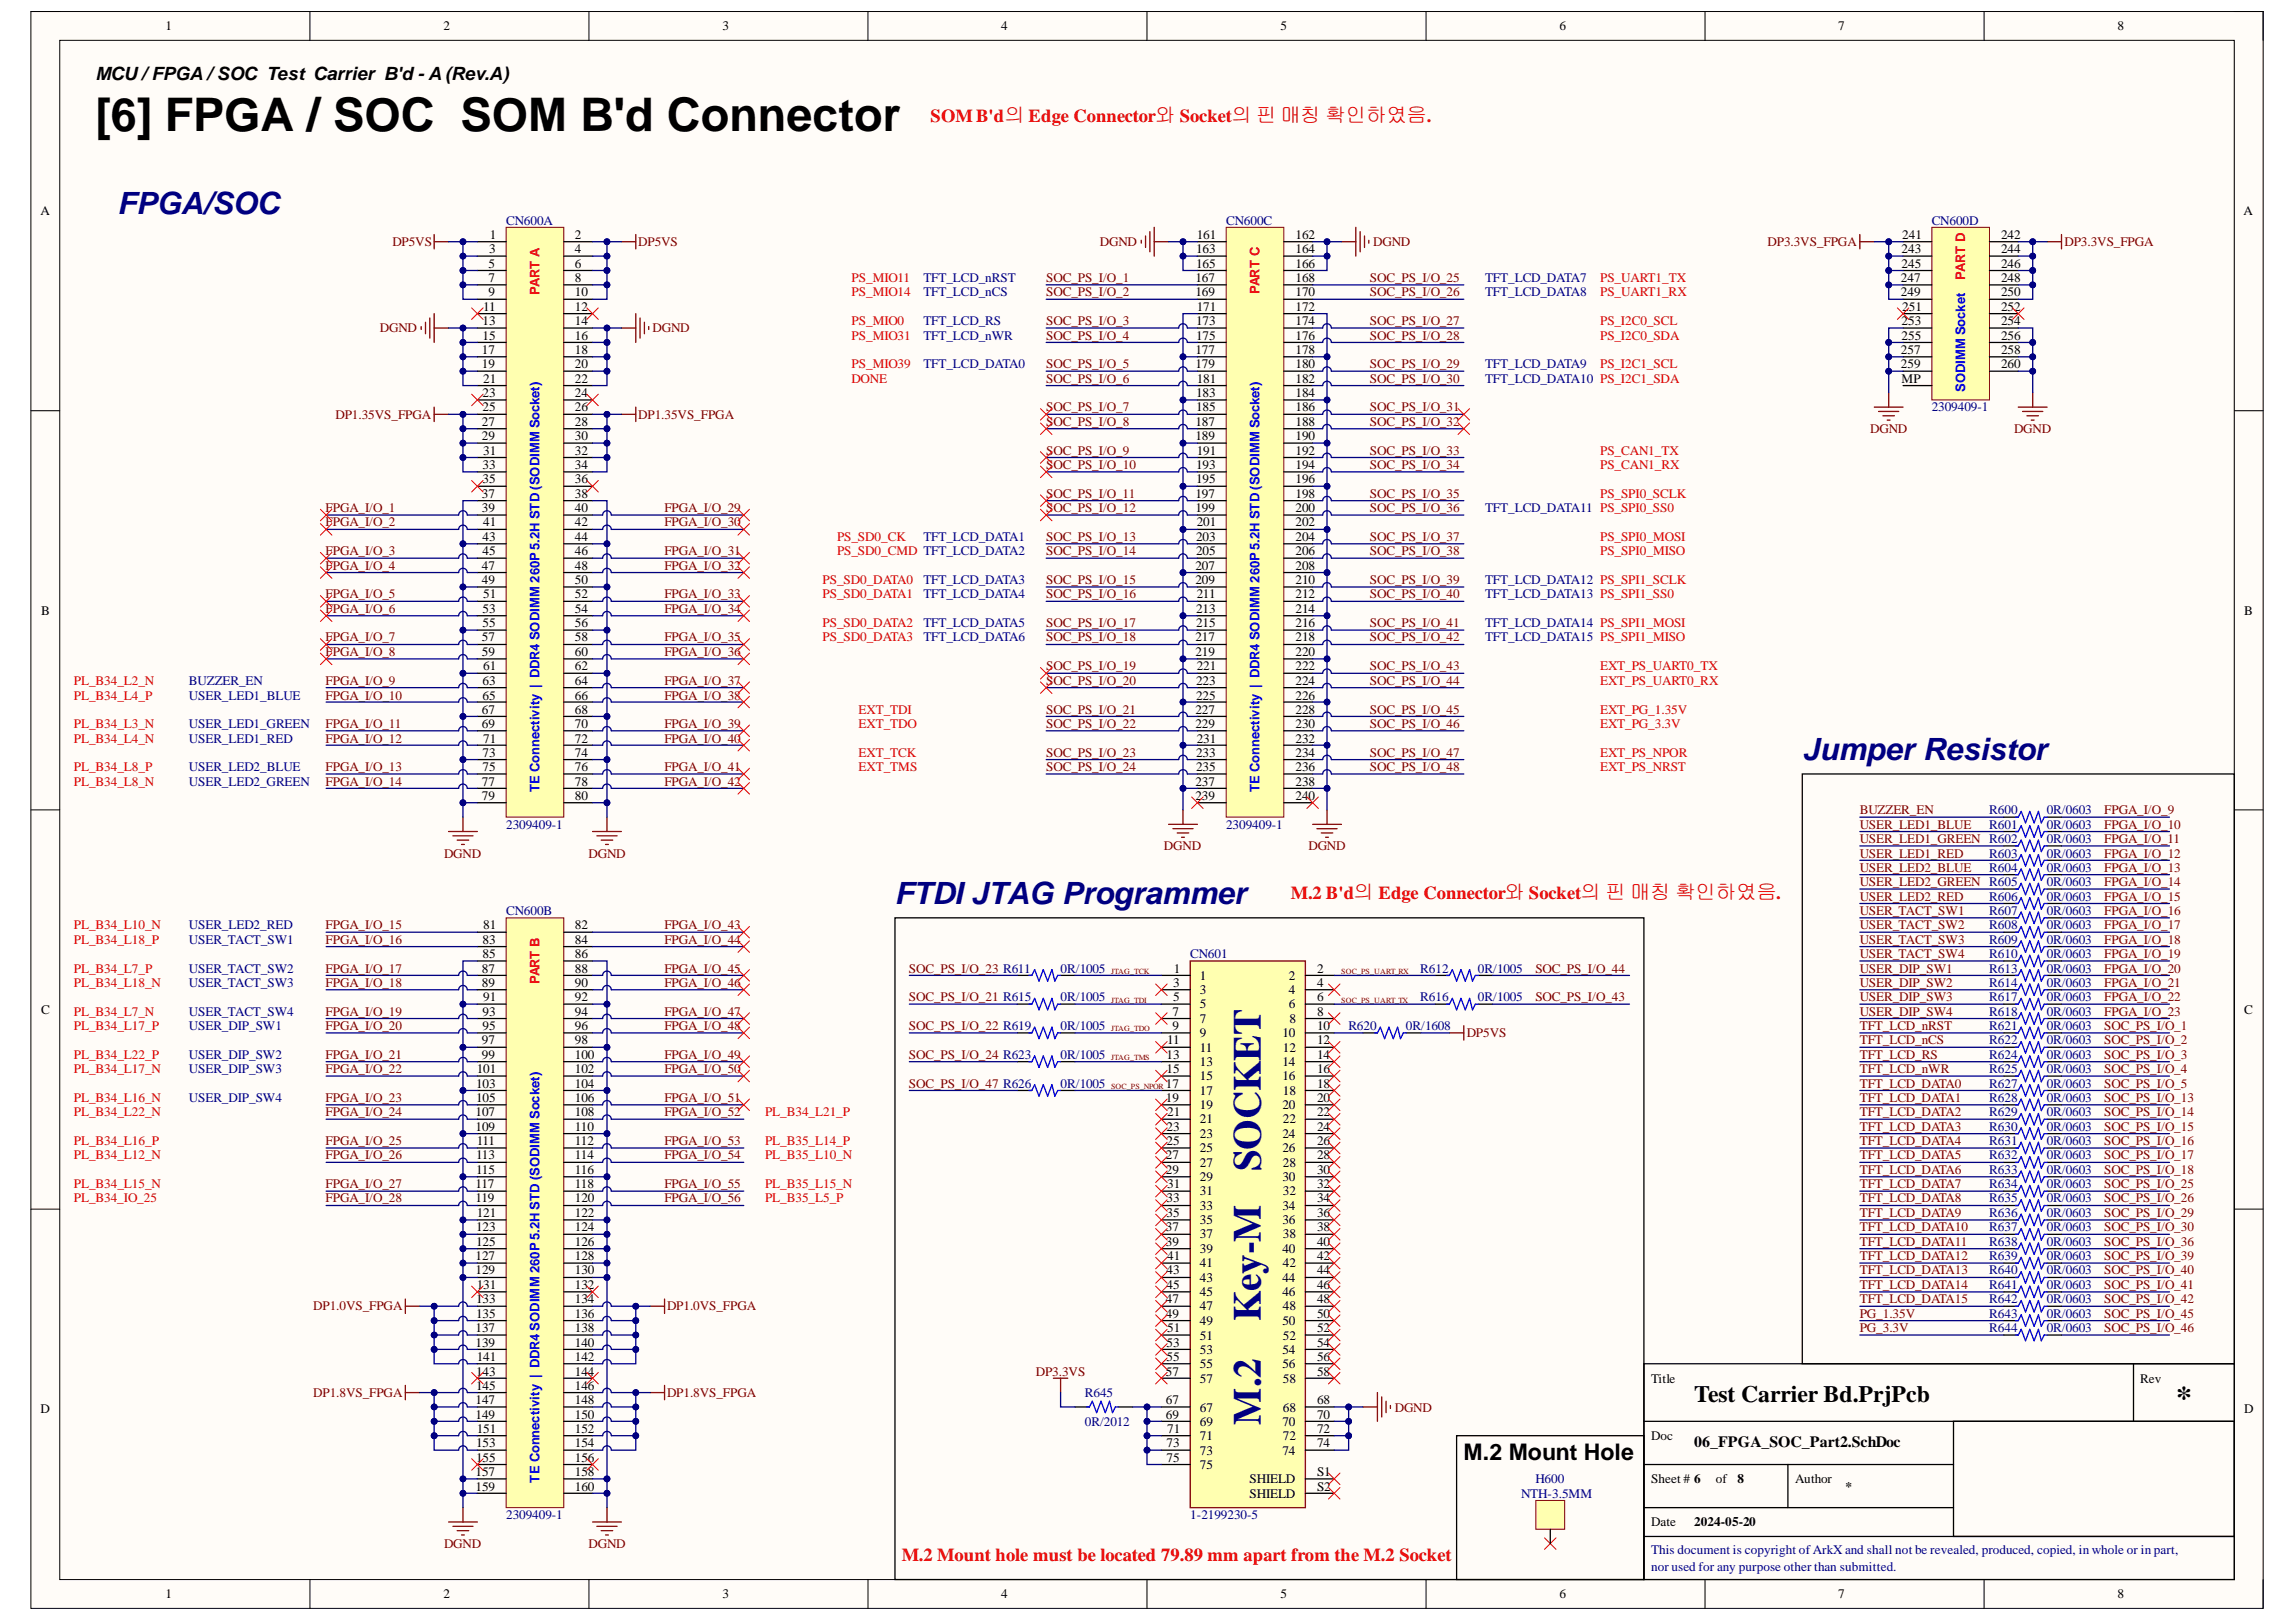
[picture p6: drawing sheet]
<svg xmlns="http://www.w3.org/2000/svg" width="297mm" height="210mm" viewBox="0 0 297 210" stroke-linecap="round" stroke-linejoin="round" font-family="sans-serif">
<defs><g id="words">
<text font-size="6" x="12.4" y="17">[6] FPGA / SOC SOM B'd Connector</text>
<g font-size="5.1" fill="#000080">
<text x="163.1" y="151.6" transform="rotate(-90 163.1 151.6)">SOCKET</text>
<text x="163.1" y="171" transform="rotate(-90 163.1 171)">Key-M</text>
<text x="163.1" y="184.4" transform="rotate(-90 163.1 184.4)">M.2</text>
</g>
<text font-size="4.1" x="281.5" y="182.2">*</text>
<g font-size="4" fill="#000080">
<text x="15.1" y="27.6">FPGA/SOC</text>
<text x="233.2" y="98.4">Jumper Resistor</text>
<text x="115.7" y="117">FTDI JTAG Programmer</text>
</g>
<g font-size="3">
<text x="219.2" y="181.4">Test Carrier Bd.PrjPcb</text>
<text x="189.3" y="188.9">M.2 Mount Hole</text>
</g>
<text font-size="2.4" x="12.4" y="10.3">MCU/FPGA /SOC Test Carrier B'd- A (Rev.A)</text>
<g font-size="2.4" fill="#f00">
<text x="120.4" y="15.8">SOM B'd의 Edge Connector와 Socket의 핀 매칭 확인하였음.</text>
<text x="167" y="116.3">M.2 B'd의 Edge Connector와 Socket의 핀 매칭 확인하였음.</text>
<text x="116.7" y="202">M.2 Mount hole must be located 79.89 mm apart from the M.2 Socket</text>
</g>
<text font-size="2" x="219.2" y="187.2">06_FPGA_SOC_Part2.SchDoc</text>
<g font-size="1.7">
<text x="21.4" y="3.9">1</text>
<text x="57.4" y="3.9">2</text>
<text x="93.5" y="3.9">3</text>
<text x="129.5" y="3.9">4</text>
<text x="165.6" y="3.9">5</text>
<text x="201.8" y="3.9">6</text>
<text x="237.8" y="3.9">7</text>
<text x="273.9" y="3.9">8</text>
<text x="5.2" y="27.9">A</text>
<text x="290.3" y="27.9">A</text>
<text x="63.2" y="34.6">5</text>
<text x="63.3" y="32.8">3</text>
<text x="63.4" y="30.9">1</text>
<text x="74.4" y="30.9">2</text>
<text x="74.4" y="32.8">4</text>
<text x="74.4" y="34.6">6</text>
<text x="154.7" y="32.8">163</text>
<text x="154.7" y="34.6">165</text>
<text x="154.8" y="30.9">161</text>
<text x="167.6" y="30.9">162</text>
<text x="167.6" y="32.8">164</text>
<text x="167.6" y="34.6">166</text>
<text x="246" y="32.8">243</text>
<text x="246" y="34.6">245</text>
<text x="246.1" y="30.9">241</text>
<text x="258.9" y="30.9">242</text>
<text x="258.9" y="32.8">244</text>
<text x="258.9" y="34.6">246</text>
<text x="62.5" y="40.2">11</text>
<text x="63.2" y="36.5">7</text>
<text x="63.2" y="38.4">9</text>
<text x="74.4" y="36.5">8</text>
<text x="74.4" y="38.4">10</text>
<text x="74.4" y="40.2">12</text>
<text x="154.6" y="36.5">167</text>
<text x="154.6" y="38.4">169</text>
<text x="154.8" y="40.2">171</text>
<text x="167.6" y="36.5">168</text>
<text x="167.6" y="38.4">170</text>
<text x="167.6" y="40.2">172</text>
<text x="245.9" y="36.5">247</text>
<text x="245.9" y="38.4">249</text>
<text x="246.1" y="40.2">251</text>
<text x="258.9" y="36.5">248</text>
<text x="258.9" y="38.4">250</text>
<text x="258.9" y="40.2">252</text>
<text x="62.3" y="45.8">17</text>
<text x="62.3" y="47.7">19</text>
<text x="62.4" y="42.1">13</text>
<text x="62.4" y="43.9">15</text>
<text x="74.4" y="42.1">14</text>
<text x="74.4" y="43.9">16</text>
<text x="74.4" y="45.8">18</text>
<text x="74.4" y="47.7">20</text>
<text x="154.6" y="45.8">177</text>
<text x="154.6" y="47.7">179</text>
<text x="154.7" y="42.1">173</text>
<text x="154.7" y="43.9">175</text>
<text x="167.6" y="42.1">174</text>
<text x="167.6" y="43.9">176</text>
<text x="167.6" y="45.8">178</text>
<text x="167.6" y="47.7">180</text>
<text x="245.9" y="45.8">257</text>
<text x="245.9" y="47.7">259</text>
<text x="246" y="42.1">253</text>
<text x="246" y="43.9">255</text>
<text x="258.9" y="42.1">254</text>
<text x="258.9" y="43.9">256</text>
<text x="258.9" y="45.8">258</text>
<text x="258.9" y="47.7">260</text>
<text x="62.4" y="51.4">23</text>
<text x="62.4" y="53.2">25</text>
<text x="62.5" y="49.5">21</text>
<text x="74.4" y="49.5">22</text>
<text x="74.4" y="51.4">24</text>
<text x="74.4" y="53.2">26</text>
<text x="154.7" y="51.4">183</text>
<text x="154.7" y="53.2">185</text>
<text x="154.8" y="49.5">181</text>
<text x="167.6" y="49.5">182</text>
<text x="167.6" y="51.4">184</text>
<text x="167.6" y="53.2">186</text>
<text x="246" y="49.5">MP</text>
<text x="62.3" y="55.1">27</text>
<text x="62.3" y="57">29</text>
<text x="62.5" y="58.8">31</text>
<text x="74.4" y="55.1">28</text>
<text x="74.4" y="57">30</text>
<text x="74.4" y="58.8">32</text>
<text x="154.6" y="55.1">187</text>
<text x="154.6" y="57">189</text>
<text x="154.8" y="58.8">191</text>
<text x="167.6" y="55.1">188</text>
<text x="167.6" y="57">190</text>
<text x="167.6" y="58.8">192</text>
<text x="62.3" y="64.4">37</text>
<text x="62.4" y="60.7">33</text>
<text x="62.4" y="62.5">35</text>
<text x="74.4" y="60.7">34</text>
<text x="74.4" y="62.5">36</text>
<text x="74.4" y="64.4">38</text>
<text x="154.6" y="64.4">197</text>
<text x="154.7" y="60.7">193</text>
<text x="154.7" y="62.5">195</text>
<text x="167.6" y="60.7">194</text>
<text x="167.6" y="62.5">196</text>
<text x="167.6" y="64.4">198</text>
<text x="62.3" y="66.3">39</text>
<text x="62.4" y="70">43</text>
<text x="62.4" y="71.8">45</text>
<text x="62.5" y="68.1">41</text>
<text x="74.4" y="66.3">40</text>
<text x="74.4" y="68.1">42</text>
<text x="74.4" y="70">44</text>
<text x="74.4" y="71.8">46</text>
<text x="154.6" y="66.3">199</text>
<text x="154.7" y="70">203</text>
<text x="154.7" y="71.8">205</text>
<text x="154.8" y="68.1">201</text>
<text x="167.6" y="66.3">200</text>
<text x="167.6" y="68.1">202</text>
<text x="167.6" y="70">204</text>
<text x="167.6" y="71.8">206</text>
<text x="62.3" y="73.7">47</text>
<text x="62.3" y="75.6">49</text>
<text x="62.5" y="77.4">51</text>
<text x="74.4" y="73.7">48</text>
<text x="74.4" y="75.6">50</text>
<text x="74.4" y="77.4">52</text>
<text x="154.6" y="73.7">207</text>
<text x="154.6" y="75.6">209</text>
<text x="154.8" y="77.4">211</text>
<text x="167.6" y="73.7">208</text>
<text x="167.6" y="75.6">210</text>
<text x="167.6" y="77.4">212</text>
<text x="5.3" y="79.5">B</text>
<text x="62.3" y="83">57</text>
<text x="62.4" y="79.3">53</text>
<text x="62.4" y="81.1">55</text>
<text x="74.4" y="79.3">54</text>
<text x="74.4" y="81.1">56</text>
<text x="74.4" y="83">58</text>
<text x="154.6" y="83">217</text>
<text x="154.7" y="79.3">213</text>
<text x="154.7" y="81.1">215</text>
<text x="167.6" y="79.3">214</text>
<text x="167.6" y="81.1">216</text>
<text x="167.6" y="83">218</text>
<text x="290.3" y="79.5">B</text>
<text x="62.3" y="84.9">59</text>
<text x="62.4" y="88.7">63</text>
<text x="62.5" y="86.7">61</text>
<text x="74.4" y="84.9">60</text>
<text x="74.4" y="86.7">62</text>
<text x="74.4" y="88.7">64</text>
<text x="154.6" y="84.9">219</text>
<text x="154.7" y="88.7">223</text>
<text x="154.8" y="86.7">221</text>
<text x="167.6" y="84.9">220</text>
<text x="167.6" y="86.7">222</text>
<text x="167.6" y="88.7">224</text>
<text x="62.3" y="92.4">67</text>
<text x="62.3" y="94.2">69</text>
<text x="62.4" y="90.5">65</text>
<text x="74.4" y="90.5">66</text>
<text x="74.4" y="92.4">68</text>
<text x="74.4" y="94.2">70</text>
<text x="154.6" y="92.4">227</text>
<text x="154.6" y="94.2">229</text>
<text x="154.7" y="90.5">225</text>
<text x="167.6" y="90.5">226</text>
<text x="167.6" y="92.4">228</text>
<text x="167.6" y="94.2">230</text>
<text x="62.3" y="101.7">77</text>
<text x="62.4" y="98">73</text>
<text x="62.4" y="99.8">75</text>
<text x="62.5" y="96.1">71</text>
<text x="74.4" y="96.1">72</text>
<text x="74.4" y="98">74</text>
<text x="74.4" y="99.8">76</text>
<text x="74.4" y="101.7">78</text>
<text x="154.6" y="101.7">237</text>
<text x="154.7" y="98">233</text>
<text x="154.7" y="99.8">235</text>
<text x="154.8" y="96.1">231</text>
<text x="167.6" y="96.1">232</text>
<text x="167.6" y="98">234</text>
<text x="167.6" y="99.8">236</text>
<text x="167.6" y="101.7">238</text>
<text x="62.3" y="103.5">79</text>
<text x="74.4" y="103.5">80</text>
<text x="154.6" y="103.5">239</text>
<text x="167.6" y="103.5">240</text>
<text x="62.3" y="125.9">87</text>
<text x="62.4" y="122.1">83</text>
<text x="62.4" y="124">85</text>
<text x="62.5" y="120.3">81</text>
<text x="74.4" y="120.3">82</text>
<text x="74.4" y="122.1">84</text>
<text x="74.4" y="124">86</text>
<text x="74.4" y="125.9">88</text>
<text x="151.9" y="125.9">1</text>
<text x="170.4" y="125.9">2</text>
<text x="5.3" y="131.2">C</text>
<text x="62.3" y="127.7">89</text>
<text x="62.4" y="131.4">93</text>
<text x="62.5" y="129.6">91</text>
<text x="74.4" y="127.7">90</text>
<text x="74.4" y="129.6">92</text>
<text x="74.4" y="131.4">94</text>
<text x="151.7" y="131.4">7</text>
<text x="151.8" y="127.7">3</text>
<text x="151.8" y="129.6">5</text>
<text x="155.2" y="126.8">1</text>
<text x="155.2" y="128.6">3</text>
<text x="155.2" y="130.5">5</text>
<text x="166.7" y="126.8">2</text>
<text x="166.7" y="128.6">4</text>
<text x="166.7" y="130.5">6</text>
<text x="170.4" y="127.7">4</text>
<text x="170.4" y="129.6">6</text>
<text x="170.4" y="131.4">8</text>
<text x="290.3" y="131.2">C</text>
<text x="62.3" y="135.2">97</text>
<text x="62.3" y="137">99</text>
<text x="62.4" y="133.3">95</text>
<text x="74.4" y="133.3">96</text>
<text x="74.4" y="135.2">98</text>
<text x="74.4" y="137">100</text>
<text x="150.9" y="137">13</text>
<text x="151" y="135.2">11</text>
<text x="151.7" y="133.3">9</text>
<text x="155.2" y="132.4">7</text>
<text x="155.2" y="134.2">9</text>
<text x="155.2" y="136.1">11</text>
<text x="155.2" y="137.9">13</text>
<text x="165.9" y="134.2">10</text>
<text x="165.9" y="137.9">14</text>
<text x="166" y="136.1">12</text>
<text x="166.8" y="132.4">8</text>
<text x="170.4" y="133.3">10</text>
<text x="170.4" y="135.2">12</text>
<text x="170.4" y="137">14</text>
<text x="61.6" y="140.7">103</text>
<text x="61.6" y="142.6">105</text>
<text x="61.7" y="138.9">101</text>
<text x="74.4" y="138.9">102</text>
<text x="74.4" y="140.7">104</text>
<text x="74.4" y="142.6">106</text>
<text x="150.8" y="140.7">17</text>
<text x="150.8" y="142.6">19</text>
<text x="150.9" y="138.9">15</text>
<text x="155.2" y="139.8">15</text>
<text x="155.2" y="141.7">17</text>
<text x="155.2" y="143.5">19</text>
<text x="165.9" y="139.8">16</text>
<text x="165.9" y="143.5">20</text>
<text x="166" y="141.7">18</text>
<text x="170.4" y="138.9">16</text>
<text x="170.4" y="140.7">18</text>
<text x="170.4" y="142.6">20</text>
<text x="61.5" y="144.5">107</text>
<text x="61.5" y="146.3">109</text>
<text x="61.7" y="148.2">111</text>
<text x="74.4" y="144.5">108</text>
<text x="74.4" y="146.3">110</text>
<text x="74.4" y="148.2">112</text>
<text x="150.9" y="146.3">23</text>
<text x="150.9" y="148.2">25</text>
<text x="151" y="144.5">21</text>
<text x="155.2" y="145.4">21</text>
<text x="155.2" y="147.2">23</text>
<text x="155.2" y="149.1">25</text>
<text x="165.9" y="147.2">24</text>
<text x="165.9" y="149.1">26</text>
<text x="166" y="145.4">22</text>
<text x="170.4" y="144.5">22</text>
<text x="170.4" y="146.3">24</text>
<text x="170.4" y="148.2">26</text>
<text x="61.5" y="153.8">117</text>
<text x="61.5" y="155.6">119</text>
<text x="61.6" y="150">113</text>
<text x="61.6" y="151.9">115</text>
<text x="74.4" y="150">114</text>
<text x="74.4" y="151.9">116</text>
<text x="74.4" y="153.8">118</text>
<text x="74.4" y="155.6">120</text>
<text x="150.8" y="150">27</text>
<text x="150.8" y="151.9">29</text>
<text x="150.9" y="155.6">33</text>
<text x="151" y="153.8">31</text>
<text x="155.2" y="151">27</text>
<text x="155.2" y="152.8">29</text>
<text x="155.2" y="154.7">31</text>
<text x="165.9" y="152.8">30</text>
<text x="166" y="151">28</text>
<text x="166" y="154.7">32</text>
<text x="170.4" y="150">28</text>
<text x="170.4" y="151.9">30</text>
<text x="170.4" y="153.8">32</text>
<text x="170.4" y="155.6">34</text>
<text x="61.6" y="159.3">123</text>
<text x="61.6" y="161.2">125</text>
<text x="61.7" y="157.5">121</text>
<text x="74.4" y="157.5">122</text>
<text x="74.4" y="159.3">124</text>
<text x="74.4" y="161.2">126</text>
<text x="150.8" y="159.3">37</text>
<text x="150.8" y="161.2">39</text>
<text x="150.9" y="157.5">35</text>
<text x="155.2" y="156.5">33</text>
<text x="155.2" y="158.4">35</text>
<text x="155.2" y="160.3">37</text>
<text x="165.9" y="156.5">34</text>
<text x="165.9" y="158.4">36</text>
<text x="166" y="160.3">38</text>
<text x="170.4" y="157.5">36</text>
<text x="170.4" y="159.3">38</text>
<text x="170.4" y="161.2">40</text>
<text x="61.5" y="163.1">127</text>
<text x="61.5" y="164.9">129</text>
<text x="61.7" y="166.8">131</text>
<text x="74.4" y="163.1">128</text>
<text x="74.4" y="164.9">130</text>
<text x="74.4" y="166.8">132</text>
<text x="150.9" y="164.9">43</text>
<text x="150.9" y="166.8">45</text>
<text x="151" y="163.1">41</text>
<text x="155.2" y="162.1">39</text>
<text x="155.2" y="164">41</text>
<text x="155.2" y="165.8">43</text>
<text x="155.2" y="167.7">45</text>
<text x="165.9" y="162.1">40</text>
<text x="165.9" y="165.8">44</text>
<text x="165.9" y="167.7">46</text>
<text x="166" y="164">42</text>
<text x="170.4" y="163.1">42</text>
<text x="170.4" y="164.9">44</text>
<text x="170.4" y="166.8">46</text>
<text x="61.5" y="172.4">137</text>
<text x="61.6" y="168.6">133</text>
<text x="61.6" y="170.6">135</text>
<text x="74.4" y="168.6">134</text>
<text x="74.4" y="170.6">136</text>
<text x="74.4" y="172.4">138</text>
<text x="150.8" y="168.6">47</text>
<text x="150.8" y="170.6">49</text>
<text x="151" y="172.4">51</text>
<text x="155.2" y="169.6">47</text>
<text x="155.2" y="171.5">49</text>
<text x="155.2" y="173.4">51</text>
<text x="165.9" y="171.5">50</text>
<text x="166" y="169.6">48</text>
<text x="166" y="173.4">52</text>
<text x="170.4" y="168.6">48</text>
<text x="170.4" y="170.6">50</text>
<text x="170.4" y="172.4">52</text>
<text x="61.5" y="174.3">139</text>
<text x="61.6" y="178">143</text>
<text x="61.6" y="179.9">145</text>
<text x="61.7" y="176.2">141</text>
<text x="74.4" y="174.3">140</text>
<text x="74.4" y="176.2">142</text>
<text x="74.4" y="178">144</text>
<text x="74.4" y="179.9">146</text>
<text x="150.8" y="178">57</text>
<text x="150.9" y="174.3">53</text>
<text x="150.9" y="176.2">55</text>
<text x="155.2" y="175.2">53</text>
<text x="155.2" y="177.1">55</text>
<text x="155.2" y="178.9">57</text>
<text x="165.9" y="175.2">54</text>
<text x="165.9" y="177.1">56</text>
<text x="166" y="178.9">58</text>
<text x="170.4" y="174.3">54</text>
<text x="170.4" y="176.2">56</text>
<text x="170.4" y="178">58</text>
<text x="213.6" y="178.9">Title</text>
<text x="276.9" y="178.9">Rev</text>
<text x="5.2" y="182.8">D</text>
<text x="61.5" y="181.7">147</text>
<text x="61.5" y="183.6">149</text>
<text x="61.7" y="185.5">151</text>
<text x="74.4" y="181.7">148</text>
<text x="74.4" y="183.6">150</text>
<text x="74.4" y="185.5">152</text>
<text x="150.8" y="181.7">67</text>
<text x="150.8" y="183.6">69</text>
<text x="151" y="185.5">71</text>
<text x="155.2" y="182.7">67</text>
<text x="155.2" y="184.5">69</text>
<text x="165.9" y="184.5">70</text>
<text x="166" y="182.7">68</text>
<text x="170.4" y="181.7">68</text>
<text x="170.4" y="183.6">70</text>
<text x="170.4" y="185.5">72</text>
<text x="290.3" y="182.8">D</text>
<text x="61.5" y="191">157</text>
<text x="61.6" y="187.3">153</text>
<text x="61.6" y="189.2">155</text>
<text x="74.4" y="187.3">154</text>
<text x="74.4" y="189.2">156</text>
<text x="74.4" y="191">158</text>
<text x="150.9" y="187.3">73</text>
<text x="150.9" y="189.2">75</text>
<text x="155.2" y="186.4">71</text>
<text x="155.2" y="188.2">73</text>
<text x="155.2" y="190.1">75</text>
<text x="161.7" y="192">SHIELD</text>
<text x="165.9" y="188.2">74</text>
<text x="166" y="186.4">72</text>
<text x="170.4" y="187.3">74</text>
<text x="170.4" y="191">S1</text>
<text x="213.6" y="186.4">Doc</text>
<text x="213.6" y="192">Sheet # 6</text>
<text x="222" y="192">of</text>
<text x="224.8" y="192">8</text>
<text x="232.2" y="192">Author</text>
<text x="61.5" y="192.9">159</text>
<text x="74.4" y="192.9">160</text>
<text x="161.7" y="193.8">SHIELD</text>
<text x="170.4" y="192.9">S2</text>
<text x="213.6" y="197.5">Date</text>
<text x="219.2" y="197.5">2024-05-20</text>
<text x="238.7" y="192.9">*</text>
<text x="21.4" y="206.8">1</text>
<text x="57.4" y="206.8">2</text>
<text x="93.5" y="206.8">3</text>
<text x="129.5" y="206.8">4</text>
<text x="165.6" y="206.8">5</text>
<text x="201.8" y="206.8">6</text>
<text x="237.8" y="206.8">7</text>
<text x="273.9" y="206.8">8</text>
</g>
<g font-size="1.7" fill="#000080">
<text x="65.5" y="29.1">CN600A</text>
<text x="158.6" y="29.1">CN600C</text>
<text x="249.9" y="29.1">CN600D</text>
<text x="119.5" y="36.5">TFT_LCD_nRST</text>
<text x="119.5" y="38.4">TFT_LCD_nCS</text>
<text x="192.1" y="36.5">TFT_LCD_DATA7</text>
<text x="192.1" y="38.4">TFT_LCD_DATA8</text>
<text x="119.5" y="42.1">TFT_LCD_RS</text>
<text x="119.5" y="43.9">TFT_LCD_nWR</text>
<text x="119.5" y="47.7">TFT_LCD_DATA0</text>
<text x="192.1" y="47.7">TFT_LCD_DATA9</text>
<text x="192.1" y="49.5">TFT_LCD_DATA10 PS_I2C1_SDA</text>
<text x="249.9" y="53.2">2309409-1</text>
<text x="119.5" y="70">TFT_LCD_DATA1</text>
<text x="192.1" y="66.3">TFT_LCD_DATA11 PS_SPI0_SS0</text>
<text x="119.5" y="75.6">TFT_LCD_DATA3</text>
<text x="119.5" y="77.4">TFT_LCD_DATA4</text>
<text x="192.1" y="75.6">TFT_LCD_DATA12 PS_SPI1_SCLK</text>
<text x="192.1" y="77.4">TFT_LCD_DATA13 PS_SPI1_SS0</text>
<text x="119.5" y="81.1">TFT_LCD_DATA5</text>
<text x="119.5" y="83">TFT_LCD_DATA6</text>
<text x="192.1" y="81.1">TFT_LCD_DATA14 PS_SPI1_MOSI</text>
<text x="192.1" y="83">TFT_LCD_DATA15 PS_SPI1_MISO</text>
<text x="24.4" y="88.7">BUZZER_EN</text>
<text x="24.4" y="90.5">USER_LED1_BLUE</text>
<text x="24.4" y="94.2">USER_LED1_GREEN</text>
<text x="24.4" y="96.1">USER_LED1_RED</text>
<text x="24.4" y="99.8">USER_LED2_BLUE</text>
<text x="24.4" y="101.7">USER_LED2_GREEN</text>
<text x="65.5" y="107.3">2309409-1</text>
<text x="158.6" y="107.3">2309409-1</text>
<text x="257.4" y="105.4">R600</text>
<text x="257.4" y="107.3">R601</text>
<text x="264.8" y="105.4">0R/0603</text>
<text x="264.8" y="107.3">0R/0603</text>
<text x="257.4" y="111">R603</text>
<text x="257.4" y="112.8">R604</text>
<text x="264.8" y="109.1">0R/0603</text>
<text x="264.8" y="111">0R/0603</text>
<text x="264.8" y="112.8">0R/0603</text>
<text x="65.5" y="118.4">CN600B</text>
<text x="257.4" y="116.6">R606</text>
<text x="257.4" y="118.4">R607</text>
<text x="264.8" y="114.7">0R/0603</text>
<text x="264.8" y="116.6">0R/0603</text>
<text x="264.8" y="118.4">0R/0603</text>
<text x="24.4" y="120.3">USER_LED2_RED</text>
<text x="24.4" y="122.1">USER_TACT_SW1</text>
<text x="24.4" y="125.9">USER_TACT_SW2</text>
<text x="137.2" y="125.9">0R/1005</text>
<text x="154" y="124">CN601</text>
<text x="183.8" y="125.9">R612</text>
<text x="191.2" y="125.9">0R/1005</text>
<text x="257.4" y="120.3">R608</text>
<text x="257.4" y="122.1">R609</text>
<text x="257.4" y="124">R610</text>
<text x="257.4" y="125.9">R613</text>
<text x="264.8" y="120.3">0R/0603</text>
<text x="264.8" y="122.1">0R/0603</text>
<text x="264.8" y="124">0R/0603</text>
<text x="264.8" y="125.9">0R/0603</text>
<text x="24.4" y="127.7">USER_TACT_SW3</text>
<text x="24.4" y="131.4">USER_TACT_SW4</text>
<text x="137.2" y="129.6">0R/1005</text>
<text x="183.8" y="129.6">R616</text>
<text x="191.2" y="129.6">0R/1005</text>
<text x="257.4" y="127.7">R614</text>
<text x="257.4" y="129.6">R617</text>
<text x="257.4" y="131.4">R618</text>
<text x="264.8" y="127.7">0R/0603</text>
<text x="264.8" y="129.6">0R/0603</text>
<text x="264.8" y="131.4">0R/0603</text>
<text x="24.4" y="133.3">USER_DIP_SW1</text>
<text x="24.4" y="137">USER_DIP_SW2</text>
<text x="137.2" y="133.3">0R/1005</text>
<text x="137.2" y="137">0R/1005</text>
<text x="174.4" y="133.3">R620</text>
<text x="181.9" y="133.3">0R/1608</text>
<text x="257.4" y="133.3">R621</text>
<text x="257.4" y="135.2">R622</text>
<text x="257.4" y="137">R624</text>
<text x="264.8" y="133.3">0R/0603</text>
<text x="264.8" y="135.2">0R/0603</text>
<text x="264.8" y="137">0R/0603</text>
<text x="24.4" y="138.9">USER_DIP_SW3</text>
<text x="24.4" y="142.6">USER_DIP_SW4</text>
<text x="137.2" y="140.7">0R/1005</text>
<text x="257.4" y="138.9">R625</text>
<text x="257.4" y="140.7">R627</text>
<text x="257.4" y="142.6">R628</text>
<text x="264.8" y="138.9">0R/0603</text>
<text x="264.8" y="140.7">0R/0603</text>
<text x="264.8" y="142.6">0R/0603</text>
<text x="257.4" y="144.5">R629</text>
<text x="257.4" y="146.3">R630</text>
<text x="257.4" y="148.2">R631</text>
<text x="264.8" y="144.5">0R/0603</text>
<text x="264.8" y="146.3">0R/0603</text>
<text x="264.8" y="148.2">0R/0603</text>
<text x="257.4" y="150">R632</text>
<text x="257.4" y="151.9">R633</text>
<text x="257.4" y="153.8">R634</text>
<text x="257.4" y="155.6">R635</text>
<text x="264.8" y="150">0R/0603</text>
<text x="264.8" y="151.9">0R/0603</text>
<text x="264.8" y="153.8">0R/0603</text>
<text x="264.8" y="155.6">0R/0603</text>
<text x="257.4" y="157.5">R636</text>
<text x="257.4" y="159.3">R637</text>
<text x="257.4" y="161.2">R638</text>
<text x="264.8" y="157.5">0R/0603</text>
<text x="264.8" y="159.3">0R/0603</text>
<text x="264.8" y="161.2">0R/0603</text>
<text x="257.4" y="163.1">R639</text>
<text x="257.4" y="164.9">R640</text>
<text x="257.4" y="166.8">R641</text>
<text x="264.8" y="163.1">0R/0603</text>
<text x="264.8" y="164.9">0R/0603</text>
<text x="264.8" y="166.8">0R/0603</text>
<text x="257.4" y="168.6">R642</text>
<text x="257.4" y="170.6">R643</text>
<text x="257.4" y="172.4">R644</text>
<text x="264.8" y="168.6">0R/0603</text>
<text x="264.8" y="170.6">0R/0603</text>
<text x="264.8" y="172.4">0R/0603</text>
<text x="140.4" y="180.8">R645</text>
<text x="140.4" y="184.5">0R/2012</text>
<text x="198.6" y="192">H600</text>
<text x="65.5" y="196.6">2309409-1</text>
<text x="154" y="196.6">1-2199230-5</text>
<text x="196.8" y="193.8">NTH-3.5MM</text>
<text x="213.6" y="201.1">This document is copyright ofArkX and shall not be revealed, produced, copied, in whole or in part,</text>
<text x="213.6" y="203.3">nor used for any purpose other than submitted.</text>
</g>
<g font-size="1.7" fill="#800000">
<text x="50.8" y="31.9">DP5VS</text>
<text x="82.6" y="31.9">DP5VS</text>
<text x="142.3" y="31.9">DGND</text>
<text x="177.7" y="31.9">DGND</text>
<text x="228.7" y="31.9">DP3.3VS_FPGA</text>
<text x="267.1" y="31.9">DP3.3VS_FPGA</text>
<text x="135.4" y="36.5">SOC_PS_I/O_1</text>
<text x="135.4" y="38.4">SOC_PS_I/O_2</text>
<text x="177.2" y="36.5">SOC_PS_I/O_25</text>
<text x="177.2" y="38.4">SOC_PS_I/O_26</text>
<text x="49.2" y="43">DGND</text>
<text x="84.4" y="43">DGND</text>
<text x="135.4" y="42.1">SOC_PS_I/O_3</text>
<text x="135.4" y="43.9">SOC_PS_I/O_4</text>
<text x="135.4" y="47.7">SOC_PS_I/O_5</text>
<text x="177.2" y="42.1">SOC_PS_I/O_27</text>
<text x="177.2" y="43.9">SOC_PS_I/O_28</text>
<text x="177.2" y="47.7">SOC_PS_I/O_29</text>
<text x="135.4" y="49.5">SOC_PS_I/O_6</text>
<text x="135.4" y="53.2">SOC_PS_I/O_7</text>
<text x="177.2" y="49.5">SOC_PS_I/O_30</text>
<text x="177.2" y="53.2">SOC_PS_I/O_31</text>
<text x="43.4" y="54.2">DP1.35VS_FPGA</text>
<text x="82.6" y="54.2">DP1.35VS_FPGA</text>
<text x="135.4" y="55.1">SOC_PS_I/O_8</text>
<text x="135.4" y="58.8">SOC_PS_I/O_9</text>
<text x="177.2" y="55.1">SOC_PS_I/O_32</text>
<text x="177.2" y="58.8">SOC_PS_I/O_33</text>
<text x="242" y="56">DGND</text>
<text x="260.6" y="56">DGND</text>
<text x="135.4" y="60.7">SOC_PS_I/O_10</text>
<text x="135.4" y="64.4">SOC_PS_I/O_11</text>
<text x="177.2" y="60.7">SOC_PS_I/O_34</text>
<text x="177.2" y="64.4">SOC_PS_I/O_35</text>
<text x="42.1" y="66.3">FPGA_I/O_1</text>
<text x="42.1" y="68.1">FPGA_I/O_2</text>
<text x="42.1" y="71.8">FPGA_I/O_3</text>
<text x="86" y="66.3">FPGA_I/O_29</text>
<text x="86" y="68.1">FPGA_I/O_30</text>
<text x="86" y="71.8">FPGA_I/O_31</text>
<text x="135.4" y="66.3">SOC_PS_I/O_12</text>
<text x="135.4" y="70">SOC_PS_I/O_13</text>
<text x="135.4" y="71.8">SOC_PS_I/O_14</text>
<text x="177.2" y="66.3">SOC_PS_I/O_36</text>
<text x="177.2" y="70">SOC_PS_I/O_37</text>
<text x="177.2" y="71.8">SOC_PS_I/O_38</text>
<text x="42.1" y="73.7">FPGA_I/O_4</text>
<text x="42.1" y="77.4">FPGA_I/O_5</text>
<text x="86" y="73.7">FPGA_I/O_32</text>
<text x="86" y="77.4">FPGA_I/O_33</text>
<text x="135.4" y="75.6">SOC_PS_I/O_15</text>
<text x="135.4" y="77.4">SOC_PS_I/O_16</text>
<text x="177.2" y="75.6">SOC_PS_I/O_39</text>
<text x="177.2" y="77.4">SOC_PS_I/O_40</text>
<text x="42.1" y="79.3">FPGA_I/O_6</text>
<text x="42.1" y="83">FPGA_I/O_7</text>
<text x="86" y="79.3">FPGA_I/O_34</text>
<text x="86" y="83">FPGA_I/O_35</text>
<text x="135.4" y="81.1">SOC_PS_I/O_17</text>
<text x="135.4" y="83">SOC_PS_I/O_18</text>
<text x="177.2" y="81.1">SOC_PS_I/O_41</text>
<text x="177.2" y="83">SOC_PS_I/O_42</text>
<text x="42.1" y="84.9">FPGA_I/O_8</text>
<text x="42.1" y="88.7">FPGA_I/O_9</text>
<text x="86" y="84.9">FPGA_I/O_36</text>
<text x="86" y="88.7">FPGA_I/O_37</text>
<text x="135.4" y="86.7">SOC_PS_I/O_19</text>
<text x="135.4" y="88.7">SOC_PS_I/O_20</text>
<text x="177.2" y="86.7">SOC_PS_I/O_43</text>
<text x="177.2" y="88.7">SOC_PS_I/O_44</text>
<text x="42.1" y="90.5">FPGA_I/O_10</text>
<text x="42.1" y="94.2">FPGA_I/O_11</text>
<text x="86" y="90.5">FPGA_I/O_38</text>
<text x="86" y="94.2">FPGA_I/O_39</text>
<text x="135.4" y="92.4">SOC_PS_I/O_21</text>
<text x="135.4" y="94.2">SOC_PS_I/O_22</text>
<text x="177.2" y="92.4">SOC_PS_I/O_45</text>
<text x="177.2" y="94.2">SOC_PS_I/O_46</text>
<text x="42.1" y="96.1">FPGA_I/O_12</text>
<text x="42.1" y="99.8">FPGA_I/O_13</text>
<text x="42.1" y="101.7">FPGA_I/O_14</text>
<text x="86" y="96.1">FPGA_I/O_40</text>
<text x="86" y="99.8">FPGA_I/O_41</text>
<text x="86" y="101.7">FPGA_I/O_42</text>
<text x="135.4" y="98">SOC_PS_I/O_23</text>
<text x="135.4" y="99.8">SOC_PS_I/O_24</text>
<text x="177.2" y="98">SOC_PS_I/O_47</text>
<text x="177.2" y="99.8">SOC_PS_I/O_48</text>
<text x="240.6" y="105.4">BUZZER_EN</text>
<text x="240.6" y="107.3">USER_LED1_BLUE</text>
<text x="272.2" y="105.4">FPGA_I/O_9</text>
<text x="272.2" y="107.3">FPGA_I/O_10</text>
<text x="57.4" y="111">DGND</text>
<text x="76.1" y="111">DGND</text>
<text x="150.6" y="110.1">DGND</text>
<text x="169.3" y="110.1">DGND</text>
<text x="240.6" y="109.1">USER_LED1_GREEN R602</text>
<text x="240.6" y="111">USER_LED1_RED</text>
<text x="240.6" y="112.8">USER_LED2_BLUE</text>
<text x="272.2" y="109.1">FPGA_I/O_11</text>
<text x="272.2" y="111">FPGA_I/O_12</text>
<text x="272.2" y="112.8">FPGA_I/O_13</text>
<text x="240.6" y="114.7">USER_LED2_GREEN R605</text>
<text x="240.6" y="116.6">USER_LED2_RED</text>
<text x="240.6" y="118.4">USER_TACT_SW1</text>
<text x="272.2" y="114.7">FPGA_I/O_14</text>
<text x="272.2" y="116.6">FPGA_I/O_15</text>
<text x="272.2" y="118.4">FPGA_I/O_16</text>
<text x="42.1" y="120.3">FPGA_I/O_15</text>
<text x="42.1" y="122.1">FPGA_I/O_16</text>
<text x="42.1" y="125.9">FPGA_I/O_17</text>
<text x="86" y="120.3">FPGA_I/O_43</text>
<text x="86" y="122.1">FPGA_I/O_44</text>
<text x="86" y="125.9">FPGA_I/O_45</text>
<text x="117.6" y="125.9">SOC_PS_I/O_23 R611</text>
<text x="198.6" y="125.9">SOC_PS_I/O_44</text>
<text x="240.6" y="120.3">USER_TACT_SW2</text>
<text x="240.6" y="122.1">USER_TACT_SW3</text>
<text x="240.6" y="124">USER_TACT_SW4</text>
<text x="240.6" y="125.9">USER_DIP_SW1</text>
<text x="272.2" y="120.3">FPGA_I/O_17</text>
<text x="272.2" y="122.1">FPGA_I/O_18</text>
<text x="272.2" y="124">FPGA_I/O_19</text>
<text x="272.2" y="125.9">FPGA_I/O_20</text>
<text x="42.1" y="127.7">FPGA_I/O_18</text>
<text x="42.1" y="131.4">FPGA_I/O_19</text>
<text x="86" y="127.7">FPGA_I/O_46</text>
<text x="86" y="131.4">FPGA_I/O_47</text>
<text x="117.6" y="129.6">SOC_PS_I/O_21 R615</text>
<text x="198.6" y="129.6">SOC_PS_I/O_43</text>
<text x="240.6" y="127.7">USER_DIP_SW2</text>
<text x="240.6" y="129.6">USER_DIP_SW3</text>
<text x="240.6" y="131.4">USER_DIP_SW4</text>
<text x="272.2" y="127.7">FPGA_I/O_21</text>
<text x="272.2" y="129.6">FPGA_I/O_22</text>
<text x="272.2" y="131.4">FPGA_I/O_23</text>
<text x="42.1" y="133.3">FPGA_I/O_20</text>
<text x="42.1" y="137">FPGA_I/O_21</text>
<text x="86" y="133.3">FPGA_I/O_48</text>
<text x="86" y="137">FPGA_I/O_49</text>
<text x="117.6" y="133.3">SOC_PS_I/O_22 R619</text>
<text x="117.6" y="137">SOC_PS_I/O_24 R623</text>
<text x="189.8" y="134.2">DP5VS</text>
<text x="240.6" y="133.3">TFT_LCD_nRST</text>
<text x="240.6" y="135.2">TFT_LCD_nCS</text>
<text x="240.6" y="137">TFT_LCD_RS</text>
<text x="272.2" y="133.3">SOC_PS_I/O_1</text>
<text x="272.2" y="135.2">SOC_PS_I/O_2</text>
<text x="272.2" y="137">SOC_PS_I/O_3</text>
<text x="42.1" y="138.9">FPGA_I/O_22</text>
<text x="42.1" y="142.6">FPGA_I/O_23</text>
<text x="86" y="138.9">FPGA_I/O_50</text>
<text x="86" y="142.6">FPGA_I/O_51</text>
<text x="117.6" y="140.7">SOC_PS_I/O_47 R626</text>
<text x="240.6" y="138.9">TFT_LCD_nWR</text>
<text x="240.6" y="140.7">TFT_LCD_DATA0</text>
<text x="240.6" y="142.6">TFT_LCD_DATA1</text>
<text x="272.2" y="138.9">SOC_PS_I/O_4</text>
<text x="272.2" y="140.7">SOC_PS_I/O_5</text>
<text x="272.2" y="142.6">SOC_PS_I/O_13</text>
<text x="42.1" y="144.5">FPGA_I/O_24</text>
<text x="42.1" y="148.2">FPGA_I/O_25</text>
<text x="86" y="144.5">FPGA_I/O_52</text>
<text x="86" y="148.2">FPGA_I/O_53</text>
<text x="240.6" y="144.5">TFT_LCD_DATA2</text>
<text x="240.6" y="146.3">TFT_LCD_DATA3</text>
<text x="240.6" y="148.2">TFT_LCD_DATA4</text>
<text x="272.2" y="144.5">SOC_PS_I/O_14</text>
<text x="272.2" y="146.3">SOC_PS_I/O_15</text>
<text x="272.2" y="148.2">SOC_PS_I/O_16</text>
<text x="42.1" y="150">FPGA_I/O_26</text>
<text x="42.1" y="153.8">FPGA_I/O_27</text>
<text x="42.1" y="155.6">FPGA_I/O_28</text>
<text x="86" y="150">FPGA_I/O_54</text>
<text x="86" y="153.8">FPGA_I/O_55</text>
<text x="86" y="155.6">FPGA_I/O_56</text>
<text x="240.6" y="150">TFT_LCD_DATA5</text>
<text x="240.6" y="151.9">TFT_LCD_DATA6</text>
<text x="240.6" y="153.8">TFT_LCD_DATA7</text>
<text x="240.6" y="155.6">TFT_LCD_DATA8</text>
<text x="272.2" y="150">SOC_PS_I/O_17</text>
<text x="272.2" y="151.9">SOC_PS_I/O_18</text>
<text x="272.2" y="153.8">SOC_PS_I/O_25</text>
<text x="272.2" y="155.6">SOC_PS_I/O_26</text>
<text x="240.6" y="157.5">TFT_LCD_DATA9</text>
<text x="240.6" y="159.3">TFT_LCD_DATA10</text>
<text x="240.6" y="161.2">TFT_LCD_DATA11</text>
<text x="272.2" y="157.5">SOC_PS_I/O_29</text>
<text x="272.2" y="159.3">SOC_PS_I/O_30</text>
<text x="272.2" y="161.2">SOC_PS_I/O_36</text>
<text x="240.6" y="163.1">TFT_LCD_DATA12</text>
<text x="240.6" y="164.9">TFT_LCD_DATA13</text>
<text x="240.6" y="166.8">TFT_LCD_DATA14</text>
<text x="272.2" y="163.1">SOC_PS_I/O_39</text>
<text x="272.2" y="164.9">SOC_PS_I/O_40</text>
<text x="272.2" y="166.8">SOC_PS_I/O_41</text>
<text x="40.5" y="169.6">DP1.0VS_FPGA</text>
<text x="86.3" y="169.6">DP1.0VS_FPGA</text>
<text x="240.6" y="168.6">TFT_LCD_DATA15</text>
<text x="240.6" y="170.6">PG_1.35V</text>
<text x="240.6" y="172.4">PG_3.3V</text>
<text x="272.2" y="168.6">SOC_PS_I/O_42</text>
<text x="272.2" y="170.6">SOC_PS_I/O_45</text>
<text x="272.2" y="172.4">SOC_PS_I/O_46</text>
<text x="134" y="178">DP3.3VS</text>
<text x="40.5" y="180.8">DP1.8VS_FPGA</text>
<text x="86.3" y="180.8">DP1.8VS_FPGA</text>
<text x="180.5" y="182.7">DGND</text>
<text x="57.4" y="200.3">DGND</text>
<text x="76.1" y="200.3">DGND</text>
</g>
<g font-size="1.7" fill="#f00">
<text x="69.8" y="38.1" transform="rotate(-90 69.8 38.1)">PART A</text>
<text x="162.9" y="38" transform="rotate(-90 162.9 38)">PART C</text>
<text x="254.2" y="36.2" transform="rotate(-90 254.2 36.2)">PART D</text>
<text x="69.8" y="127.4" transform="rotate(-90 69.8 127.4)">PART B</text>
</g>
<g font-size="1.7" fill="#c00">
<text x="110.1" y="36.5">PS_MIO11</text>
<text x="110.1" y="38.4">PS_MIO14</text>
<text x="207" y="36.5">PS_UART1_TX</text>
<text x="207" y="38.4">PS_UART1_RX</text>
<text x="110.1" y="42.1">PS_MIO0</text>
<text x="110.1" y="43.9">PS_MIO31</text>
<text x="110.1" y="47.7">PS_MIO39</text>
<text x="207" y="42.1">PS_I2C0_SCL</text>
<text x="207" y="43.9">PS_I2C0_SDA</text>
<text x="207" y="47.7">PS_I2C1_SCL</text>
<text x="110.1" y="49.5">DONE</text>
<text x="207" y="58.8">PS_CAN1_TX</text>
<text x="207" y="60.7">PS_CAN1_RX</text>
<text x="207" y="64.4">PS_SPI0_SCLK</text>
<text x="108.3" y="70">PS_SD0_CK</text>
<text x="108.3" y="71.8">PS_SD0_CMD TFT_LCD_DATA2</text>
<text x="207" y="70">PS_SPI0_MOSI</text>
<text x="207" y="71.8">PS_SPI0_MISO</text>
<text x="106.4" y="75.6">PS_SD0_DATA0</text>
<text x="106.4" y="77.4">PS_SD0_DATA1</text>
<text x="106.4" y="81.1">PS_SD0_DATA2</text>
<text x="106.4" y="83">PS_SD0_DATA3</text>
<text x="9.6" y="88.7">PL_B34_L2_N</text>
<text x="207" y="86.7">EXT_PS_UART0_TX</text>
<text x="207" y="88.7">EXT_PS_UART0_RX</text>
<text x="9.6" y="90.5">PL_B34_L4_P</text>
<text x="9.6" y="94.2">PL_B34_L3_N</text>
<text x="111.1" y="92.4">EXT_TDI</text>
<text x="111.1" y="94.2">EXT_TDO</text>
<text x="207" y="92.4">EXT_PG_1.35V</text>
<text x="207" y="94.2">EXT_PG_3.3V</text>
<text x="9.6" y="96.1">PL_B34_L4_N</text>
<text x="9.6" y="99.8">PL_B34_L8_P</text>
<text x="9.6" y="101.7">PL_B34_L8_N</text>
<text x="111.1" y="98">EXT_TCK</text>
<text x="111.1" y="99.8">EXT_TMS</text>
<text x="207" y="98">EXT_PS_NPOR</text>
<text x="207" y="99.8">EXT_PS_NRST</text>
<text x="9.6" y="120.3">PL_B34_L10_N</text>
<text x="9.6" y="122.1">PL_B34_L18_P</text>
<text x="9.6" y="125.9">PL_B34_L7_P</text>
<text x="9.6" y="127.7">PL_B34_L18_N</text>
<text x="9.6" y="131.4">PL_B34_L7_N</text>
<text x="9.6" y="133.3">PL_B34_L17_P</text>
<text x="9.6" y="137">PL_B34_L22_P</text>
<text x="9.6" y="138.9">PL_B34_L17_N</text>
<text x="9.6" y="142.6">PL_B34_L16_N</text>
<text x="9.6" y="144.5">PL_B34_L22_N</text>
<text x="9.6" y="148.2">PL_B34_L16_P</text>
<text x="99" y="144.5">PL_B34_L21_P</text>
<text x="99" y="148.2">PL_B35_L14_P</text>
<text x="9.6" y="150">PL_B34_L12_N</text>
<text x="9.6" y="153.8">PL_B34_L15_N</text>
<text x="9.6" y="155.6">PL_B34_IO_25</text>
<text x="99" y="150">PL_B35_L10_N</text>
<text x="99" y="153.8">PL_B35_L15_N</text>
<text x="99" y="155.6">PL_B35_L5_P</text>
</g>
<g font-size="1.7" fill="#00f">
<text x="254.2" y="50.7" transform="rotate(-90 254.2 50.7)">SODIMM Socket</text>
<text x="69.8" y="102.5" transform="rotate(-90 69.8 102.5)">TE Connectivity | DDR4 SODIMM 260P 5.2H STD (SODIMM Socket)</text>
<text x="162.9" y="102.5" transform="rotate(-90 162.9 102.5)">TE Connectivity | DDR4 SODIMM 260P 5.2H STD (SODIMM Socket)</text>
<text x="69.8" y="191.9" transform="rotate(-90 69.8 191.9)">TE Connectivity | DDR4 SODIMM 260P 5.2H STD (SODIMM Socket)</text>
</g>
<g font-size="1" fill="#800000">
<text x="143.7" y="126">JTAG_TCK</text>
<text x="143.7" y="129.7">JTAG_TDI</text>
<text x="173.5" y="126">SOC_PS_UART_RX</text>
<text x="173.5" y="129.7">SOC_PS_UART_TX</text>
<text x="143.7" y="133.5">JTAG_TDO</text>
<text x="143.7" y="137.2">JTAG_TMS</text>
<text x="143.7" y="140.9">SOC_PS_NPOR</text>
</g>
</g></defs>
<path d="M4 1.5h288.8v206.6h-288.8z" fill-rule="evenodd" fill="#fffcf8"/>
<path d="M4 1.5h288.8v206.6h-288.8z" fill="none" stroke="#000" stroke-width=".13"/>
<path d="M7.7 5.2h281.4v199.2h-281.4z" fill-rule="evenodd" fill="#fffcf8"/>
<g fill="none" stroke="#000" stroke-width=".13">
<path d="M4 1.5h3.7M7.7 5.2h281.4v199.2h-281.4zM40.1 1.5v3.7M76.2 1.5v3.7M112.3 1.5v3.7M148.4 1.5v3.7M184.5 1.5v3.7M220.6 1.5v3.7M256.7 1.5v3.7M289.1 1.5h3.7v3.7M4 53.2h3.7M289.1 53.2h3.7"/>
<path d="M4 104.8h3.7M289.1 104.8h3.7M4 156.5h3.7M289.1 156.5h3.7M40.1 204.4v3.7M76.2 204.4v3.7M112.3 204.4v3.7M148.4 204.4v3.7M184.5 204.4v3.7M220.6 204.4v3.7M256.7 204.4v3.7M292.8 204.4v3.7"/>
</g>
<path d="M212.7 176.5h76.4v27.9h-76.4zM276 176.5v7.4M212.7 183.9h76.4M212.7 198.8h76.4M212.7 189.5h40M212.7 195.1h40M231.3 189.5v5.6M252.7 183.9h36.4v14.9h-36.4z" fill="none" stroke="#000" stroke-width=".17"/>
<path d="M65.5 29.4h7.4v76.3h-7.4z" fill-rule="evenodd" fill="#ffffb0"/>
<path d="M65.5 29.4h7.4v76.3h-7.4z" fill="none" stroke="#800000" stroke-width=".13"/>
<g fill="none" stroke="#000" stroke-width=".17">
<path d="M61.8 31.3h3.7M61.8 33.1h3.7M61.8 35h3.7M61.8 36.9h3.7M61.8 38.7h3.7M72.9 31.3h3.8M72.9 33.1h3.8M72.9 35h3.8M72.9 36.9h3.8M72.9 38.7h3.8M61.8 40.6h3.7M61.8 42.4h3.7"/>
<path d="M61.8 44.3h3.7M61.8 46.2h3.7M61.8 48h3.7M61.8 49.9h3.7M61.8 51.8h3.7M61.8 53.6h3.7M61.8 55.5h3.7M61.8 57.3h3.7M61.8 59.2h3.7M72.9 40.6h3.8M72.9 42.4h3.8M72.9 44.3h3.8"/>
<path d="M72.9 46.2h3.8M72.9 48h3.8M72.9 49.9h3.8M72.9 51.8h3.8M72.9 53.6h3.8M72.9 55.5h3.8M72.9 57.3h3.8M72.9 59.2h3.8M61.8 61.1h3.7M61.8 62.9h3.7M61.8 64.8h3.7M61.8 66.6h3.7"/>
<path d="M61.8 68.5h3.7M61.8 70.4h3.7M61.8 72.2h3.7M61.8 74.1h3.7M61.8 76h3.7M61.8 77.8h3.7M61.8 79.7h3.7M72.9 61.1h3.8M72.9 62.9h3.8M72.9 64.8h3.8M72.9 66.6h3.8M72.9 68.5h3.8"/>
<path d="M72.9 70.4h3.8M72.9 72.2h3.8M72.9 74.1h3.8M72.9 76h3.8M72.9 77.8h3.8M72.9 79.7h3.8M61.8 81.5h3.7M61.8 83.4h3.7M61.8 85.3h3.7M61.8 87.1h3.7M61.8 89h3.7M61.8 90.9h3.7"/>
<path d="M61.8 92.7h3.7M61.8 94.6h3.7M61.8 96.4h3.7M61.8 98.3h3.7M72.9 81.5h3.8M72.9 83.4h3.8M72.9 85.3h3.8M72.9 87.1h3.8M72.9 89h3.8M72.9 90.9h3.8M72.9 92.7h3.8M72.9 94.6h3.8"/>
<path d="M72.9 96.4h3.8M72.9 98.3h3.8M61.8 100.2h3.7M61.8 102h3.7M61.8 103.9h3.7M72.9 100.2h3.8M72.9 102h3.8M72.9 103.9h3.8"/>
</g>
<path d="M65.5 118.8h7.4v76.3h-7.4z" fill-rule="evenodd" fill="#ffffb0"/>
<path d="M65.5 118.8h7.4v76.3h-7.4z" fill="none" stroke="#800000" stroke-width=".13"/>
<g fill="none" stroke="#000" stroke-width=".17">
<path d="M61.8 120.6h3.7M61.8 122.5h3.7M61.8 124.4h3.7M61.8 126.2h3.7M61.8 128.1h3.7M61.8 129.9h3.7M61.8 131.8h3.7M61.8 133.7h3.7M61.8 135.5h3.7M61.8 137.4h3.7M61.8 139.3h3.7M72.9 120.6h3.8"/>
<path d="M72.9 122.5h3.8M72.9 124.4h3.8M72.9 126.2h3.8M72.9 128.1h3.8M72.9 129.9h3.8M72.9 131.8h3.8M72.9 133.7h3.8M72.9 135.5h3.8M72.9 137.4h3.8M72.9 139.3h3.8M61.8 141.1h3.7M61.8 143h3.7"/>
<path d="M61.8 144.8h3.7M61.8 146.7h3.7M61.8 148.6h3.7M61.8 150.4h3.7M61.8 152.3h3.7M61.8 154.1h3.7M61.8 156h3.7M61.8 157.9h3.7M61.8 159.7h3.7M72.9 141.1h3.8M72.9 143h3.8M72.9 144.8h3.8"/>
<path d="M72.9 146.7h3.8M72.9 148.6h3.8M72.9 150.4h3.8M72.9 152.3h3.8M72.9 154.1h3.8M72.9 156h3.8M72.9 157.9h3.8M72.9 159.7h3.8M61.8 161.6h3.7M61.8 163.5h3.7M61.8 165.3h3.7M61.8 167.2h3.7"/>
<path d="M61.8 169h3.7M61.8 170.9h3.7M61.8 172.8h3.7M61.8 174.6h3.7M61.8 176.5h3.7M61.8 178.4h3.7M72.9 161.6h3.8M72.9 163.5h3.8M72.9 165.3h3.8M72.9 167.2h3.8M72.9 169h3.8M72.9 170.9h3.8"/>
<path d="M72.9 172.8h3.8M72.9 174.6h3.8M72.9 176.5h3.8M72.9 178.4h3.8M61.8 180.2h3.7M61.8 182.1h3.7M61.8 183.9h3.7M61.8 185.8h3.7M61.8 187.7h3.7M61.8 189.5h3.7M61.8 191.4h3.7M61.8 193.2h3.7"/>
<path d="M72.9 180.2h3.8M72.9 182.1h3.8M72.9 183.9h3.8M72.9 185.8h3.8M72.9 187.7h3.8M72.9 189.5h3.8M72.9 191.4h3.8M72.9 193.2h3.8"/>
</g>
<g fill="none" stroke="#800000" stroke-width=".17">
<path d="M56.2 30.3v1.9M56.2 31.3h1.8M80.4 31.3h1.9M82.3 30.3v1.9M54.5 42.3v.3M55 41.7v1.5M55.6 41.1v2.7M56.2 40.6v3.7M56.2 52.7v1.9M56.2 42.4h1.8M56.2 53.6h1.8M80.4 42.4h1.9"/>
<path d="M80.4 53.6h1.9M82.3 40.6v3.7M82.3 52.7v1.9M82.8 41.1v2.7M83.4 41.7v1.5M83.9 42.3v.3M58 107.6h3.8M58.6 108.2h2.6M59.1 108.7h1.5M59.7 109.3h.4M59.9 105.7v1.9M76.7 107.6h3.7"/>
<path d="M77.2 108.2h2.6M77.8 108.7h1.5M78.3 109.3h.4M78.5 105.7v1.9M52.4 168.1v1.9M52.4 179.3v1.8M52.4 169h1.9M84.1 169h1.9M86 168.1v1.9M86 179.3v1.8M52.4 180.2h1.9M58 197h3.8"/>
<path d="M58.6 197.5h2.6M59.1 198.1h1.5M59.7 198.6h.4M59.9 195.1v1.9M76.7 197h3.7M77.2 197.5h2.6M77.8 198.1h1.5M78.3 198.6h.4M78.5 195.1v1.9M84.1 180.2h1.9"/>
</g>
<g fill="none" stroke="#f00" stroke-width=".13">
<path d="M61 39.8l1.5 1.5M62.5 39.8l-1.5 1.5M75.9 39.8l1.5 1.5M77.4 39.8l-1.5 1.5M61 51l1.5 1.5M62.5 51l-1.5 1.5M75.9 51l1.5 1.5M77.4 51l-1.5 1.5M61 62.2l1.5 1.5M62.5 62.2l-1.5 1.5M75.9 62.2l1.5 1.5M77.4 62.2l-1.5 1.5"/>
<path d="M61 166.4l1.5 1.5M61 177.6l1.5 1.5M62.5 166.4l-1.5 1.5M62.5 177.6l-1.5 1.5M75.9 166.4l1.5 1.5M75.9 177.6l1.5 1.5M77.4 166.4l-1.5 1.5M77.4 177.6l-1.5 1.5M61 188.8l1.5 1.5M62.5 188.8l-1.5 1.5M75.9 188.8l1.5 1.5M77.4 188.8l-1.5 1.5"/>
</g>
<path d="M158.6 29.4h7.5v76.3h-7.5z" fill-rule="evenodd" fill="#ffffb0"/>
<path d="M158.6 29.4h7.5v76.3h-7.5z" fill="none" stroke="#800000" stroke-width=".13"/>
<g fill="none" stroke="#000" stroke-width=".17">
<path d="M154.9 31.3h3.7M154.9 33.1h3.7M154.9 35h3.7M154.9 36.9h3.7M154.9 38.7h3.7M166.1 31.3h3.7M166.1 33.1h3.7M166.1 35h3.7M166.1 36.9h3.7M166.1 38.7h3.7M154.9 40.6h3.7M154.9 42.4h3.7"/>
<path d="M154.9 44.3h3.7M154.9 46.2h3.7M154.9 48h3.7M154.9 49.9h3.7M154.9 51.8h3.7M154.9 53.6h3.7M154.9 55.5h3.7M154.9 57.3h3.7M154.9 59.2h3.7M166.1 40.6h3.7M166.1 42.4h3.7M166.1 44.3h3.7"/>
<path d="M166.1 46.2h3.7M166.1 48h3.7M166.1 49.9h3.7M166.1 51.8h3.7M166.1 53.6h3.7M166.1 55.5h3.7M166.1 57.3h3.7M166.1 59.2h3.7M154.9 61.1h3.7M154.9 62.9h3.7M154.9 64.8h3.7M154.9 66.6h3.7"/>
<path d="M154.9 68.5h3.7M154.9 70.4h3.7M154.9 72.2h3.7M154.9 74.1h3.7M154.9 76h3.7M154.9 77.8h3.7M154.9 79.7h3.7M166.1 61.1h3.7M166.1 62.9h3.7M166.1 64.8h3.7M166.1 66.6h3.7M166.1 68.5h3.7"/>
<path d="M166.1 70.4h3.7M166.1 72.2h3.7M166.1 74.1h3.7M166.1 76h3.7M166.1 77.8h3.7M166.1 79.7h3.7M154.9 81.5h3.7M154.9 83.4h3.7M154.9 85.3h3.7M154.9 87.1h3.7M154.9 89h3.7M154.9 90.9h3.7"/>
<path d="M154.9 92.7h3.7M154.9 94.6h3.7M154.9 96.4h3.7M154.9 98.3h3.7M166.1 81.5h3.7M166.1 83.4h3.7M166.1 85.3h3.7M166.1 87.1h3.7M166.1 89h3.7M166.1 90.9h3.7M166.1 92.7h3.7M166.1 94.6h3.7"/>
<path d="M166.1 96.4h3.7M166.1 98.3h3.7M154.9 100.2h3.7M154.9 102h3.7M154.9 103.9h3.7M166.1 100.2h3.7M166.1 102h3.7M166.1 103.9h3.7"/>
</g>
<g fill="none" stroke="#800000" stroke-width=".17">
<path d="M147.6 31.1v.4M148.2 30.5v1.5M148.8 30v2.6M149.3 29.4v3.7M149.3 31.3h1.9M173.5 31.3h1.9M175.4 29.4v3.7M176 30v2.6M176.5 30.5v1.5M177.1 31.1v.4M151.2 106.7h3.7M151.7 107.2h2.7"/>
<path d="M152.3 107.8h1.5M152.9 108.4h.3M153 104.8v1.9M169.8 106.7h3.7M170.4 107.2h2.6M170.9 107.8h1.5M171.5 108.4h.4M171.7 104.8v1.9"/>
</g>
<path d="M154.2 103.1l1.5 1.5M155.7 103.1l-1.5 1.5M169.1 103.1l1.5 1.5M170.6 103.1l-1.5 1.5" fill="none" stroke="#f00" stroke-width=".13"/>
<path d="M249.9 29.4h7.5v22.4h-7.5z" fill-rule="evenodd" fill="#ffffb0"/>
<path d="M249.9 29.4h7.5v22.4h-7.5z" fill="none" stroke="#800000" stroke-width=".13"/>
<g fill="none" stroke="#000" stroke-width=".17">
<path d="M246.2 31.3h3.7M246.2 33.1h3.7M246.2 35h3.7M246.2 36.9h3.7M246.2 38.7h3.7M257.4 31.3h3.7M257.4 33.1h3.7M257.4 35h3.7M257.4 36.9h3.7M257.4 38.7h3.7M246.2 40.6h3.7M246.2 42.4h3.7"/>
<path d="M246.2 44.3h3.7M246.2 46.2h3.7M246.2 48h3.7M246.2 49.9h3.7M257.4 40.6h3.7M257.4 42.4h3.7M257.4 44.3h3.7M257.4 46.2h3.7M257.4 48h3.7M115.8 118.8h96.9v85.6h-96.9zM233.2 100.2h55.9v76.3h-55.9z"/>
</g>
<g fill="none" stroke="#800000" stroke-width=".17">
<path d="M240.6 30.3v1.9M240.6 31.3h1.9M264.8 31.3h1.9M266.7 30.3v1.9M242.5 52.7h3.7M243 53.2h2.6M243.6 53.8h1.5M244.2 54.4h.3M244.3 50.8v1.9M261.1 52.7h3.7M261.7 53.2h2.6M262.2 53.8h1.5"/>
<path d="M262.8 54.4h.4M263 50.8v1.9"/>
</g>
<path d="M245.5 39.8l1.4 1.5M246.9 39.8l-1.4 1.5M260.4 39.8l1.5 1.5M261.9 39.8l-1.5 1.5" fill="none" stroke="#f00" stroke-width=".13"/>
<path d="M154 124.4h14.9v70.7h-14.9z" fill-rule="evenodd" fill="#ffffb0"/>
<path d="M154 124.4h14.9v70.7h-14.9zM187.5 133.7h1.9M189.4 132.7v1.9M136.3 178.4h1.8M137.2 178.4v1.8M176.3 182.1h1.9M178.2 180.2v3.7M178.8 180.8v2.6M179.3 181.3v1.5M179.9 181.9v.4" fill="none" stroke="#800000" stroke-width=".17"/>
<g fill="none" stroke="#000" stroke-width=".17">
<path d="M131.6 126.2h1.9M131.6 129.9h1.9M131.6 133.7h1.9M131.6 137.4h1.9M137.2 126.2h1.9M137.2 129.9h1.9M137.2 133.7h1.9M137.2 137.4h1.9M150.3 126.2h3.7M150.3 128.1h3.7M150.3 129.9h3.7M150.3 131.8h3.7"/>
<path d="M150.3 133.7h3.7M150.3 135.5h3.7M150.3 137.4h3.7M150.3 139.3h3.7M168.9 126.2h3.7M168.9 128.1h3.7M168.9 129.9h3.7M168.9 131.8h3.7M168.9 133.7h3.7M168.9 135.5h3.7M168.9 137.4h3.7M168.9 139.3h3.7"/>
<path d="M176.3 133.7h1.9M181.9 133.7h1.9M185.7 126.2h1.8M185.7 129.9h1.8M191.2 126.2h1.9M191.2 129.9h1.9M131.6 141.1h1.9M137.2 141.1h1.9M150.3 141.1h3.7M150.3 143h3.7M150.3 144.8h3.7M150.3 146.7h3.7"/>
<path d="M150.3 148.6h3.7M150.3 150.4h3.7M150.3 152.3h3.7M150.3 154.1h3.7M150.3 156h3.7M150.3 157.9h3.7M150.3 159.7h3.7M168.9 141.1h3.7M168.9 143h3.7M168.9 144.8h3.7M168.9 146.7h3.7M168.9 148.6h3.7"/>
<path d="M168.9 150.4h3.7M168.9 152.3h3.7M168.9 154.1h3.7M168.9 156h3.7M168.9 157.9h3.7M168.9 159.7h3.7M150.3 161.6h3.7M150.3 163.5h3.7M150.3 165.3h3.7M150.3 167.2h3.7M150.3 169h3.7M150.3 170.9h3.7"/>
<path d="M150.3 172.8h3.7M150.3 174.6h3.7M150.3 176.5h3.7M150.3 178.4h3.7M168.9 161.6h3.7M168.9 163.5h3.7M168.9 165.3h3.7M168.9 167.2h3.7M168.9 169h3.7M168.9 170.9h3.7M168.9 172.8h3.7M168.9 174.6h3.7"/>
<path d="M168.9 176.5h3.7M168.9 178.4h3.7M139.1 182.1h1.8M144.7 182.1h1.8M150.3 182.1h3.7M150.3 183.9h3.7M150.3 185.8h3.7M150.3 187.7h3.7M150.3 189.5h3.7M168.9 182.1h3.7M168.9 183.9h3.7M168.9 185.8h3.7"/>
<path d="M168.9 187.7h3.7M168.9 191.4h3.7M168.9 193.2h3.7M188.4 185.8h24.3v18.6h-24.3z"/>
</g>
<g fill="none" stroke="#f00" stroke-width=".13">
<path d="M149.5 127.3l1.5 1.5M149.5 131.1l1.5 1.5M149.5 134.8l1.5 1.5M149.5 138.5l1.5 1.5M151 127.3l-1.5 1.5M151 131.1l-1.5 1.5M151 134.8l-1.5 1.5M151 138.5l-1.5 1.5M171.9 134.8l1.5 1.5M171.9 131.1l1.5 1.5M171.9 127.3l1.5 1.5M171.9 136.6l1.5 1.5"/>
<path d="M171.9 138.5l1.5 1.5M173.4 134.8l-1.5 1.5M173.4 131.1l-1.5 1.5M173.4 127.3l-1.5 1.5M173.4 136.6l-1.5 1.5M173.4 138.5l-1.5 1.5M149.5 142.2l1.5 1.5M149.5 144.1l1.5 1.5M149.5 146l1.5 1.4M149.5 147.8l1.5 1.5M149.5 149.7l1.5 1.5M149.5 151.5l1.5 1.5"/>
<path d="M149.5 153.4l1.5 1.5M149.5 155.3l1.5 1.5M149.5 157.1l1.5 1.5M149.5 159l1.5 1.5M151 149.7l-1.5 1.5M151 142.2l-1.5 1.5M151 144.1l-1.5 1.5M151 146l-1.5 1.4M151 147.8l-1.5 1.5M151 151.5l-1.5 1.5M151 153.4l-1.5 1.5M151 155.3l-1.5 1.5"/>
<path d="M151 157.1l-1.5 1.5M151 159l-1.5 1.5M171.9 140.4l1.5 1.5M171.9 142.2l1.5 1.5M171.9 144.1l1.5 1.5M171.9 146l1.5 1.4M171.9 147.8l1.5 1.5M171.9 149.7l1.5 1.5M171.9 151.5l1.5 1.5M171.9 153.4l1.5 1.5M171.9 155.3l1.5 1.5M171.9 157.1l1.5 1.5"/>
<path d="M171.9 159l1.5 1.5M173.4 140.4l-1.5 1.5M173.4 142.2l-1.5 1.5M173.4 144.1l-1.5 1.5M173.4 146l-1.5 1.4M173.4 147.8l-1.5 1.5M173.4 149.7l-1.5 1.5M173.4 151.5l-1.5 1.5M173.4 153.4l-1.5 1.5M173.4 155.3l-1.5 1.5M173.4 157.1l-1.5 1.5M173.4 159l-1.5 1.5"/>
<path d="M149.5 160.9l1.5 1.4M149.5 162.7l1.5 1.5M149.5 164.6l1.5 1.5M149.5 166.4l1.5 1.5M149.5 168.3l1.5 1.5M149.5 170.2l1.5 1.4M149.5 172l1.5 1.5M149.5 173.9l1.5 1.5M149.5 175.7l1.5 1.5M149.5 177.6l1.5 1.5M151 166.4l-1.5 1.5M151 168.3l-1.5 1.5"/>
<path d="M151 172l-1.5 1.5M151 173.9l-1.5 1.5M151 160.9l-1.5 1.4M151 162.7l-1.5 1.5M151 164.6l-1.5 1.5M151 170.2l-1.5 1.4M151 175.7l-1.5 1.5M151 177.6l-1.5 1.5M171.9 160.9l1.5 1.4M171.9 162.7l1.5 1.5M171.9 164.6l1.5 1.5M171.9 166.4l1.5 1.5"/>
<path d="M171.9 168.3l1.5 1.5M171.9 170.2l1.5 1.4M171.9 172l1.5 1.5M171.9 173.9l1.5 1.5M171.9 175.7l1.5 1.5M171.9 177.6l1.5 1.5M173.4 160.9l-1.5 1.4M173.4 162.7l-1.5 1.5M173.4 164.6l-1.5 1.5M173.4 166.4l-1.5 1.5M173.4 168.3l-1.5 1.5M173.4 170.2l-1.5 1.4"/>
<path d="M173.4 172l-1.5 1.5M173.4 173.9l-1.5 1.5M173.4 175.7l-1.5 1.5M173.4 177.6l-1.5 1.5M171.9 190.6l1.5 1.5M171.9 192.5l1.5 1.5M173.4 190.6l-1.5 1.5M173.4 192.5l-1.5 1.5M199.8 199l1.5 1.5M201.3 199l-1.5 1.5"/>
</g>
<path d="M133.1 126.2h.4l.4-.7 .5 1.5 .6-1.5 .5 1.5 .6-1.5 .4 1.5 .3-.8h.4M133.1 129.9h.4l.4-.7 .5 1.5 .6-1.5 .5 1.5 .6-1.5 .4 1.5 .3-.8h.4M133.1 133.7h.4l.4-.8 .5 1.5 .6-1.5 .5 1.5 .6-1.5 .4 1.5 .3-.7h.4M133.1 137.4h.4l.4-.8 .5 1.5 .6-1.5 .5 1.5 .6-1.5 .4 1.5 .3-.7h.4M177.8 133.7h.4l.4-.8 .5 1.5 .6-1.5 .6 1.5 .5-1.5 .4 1.5 .4-.7h.3M187.1 126.2h.4l.4-.7 .5 1.5 .6-1.5 .6 1.5 .5-1.5 .4 1.5 .4-.8h.3M187.1 129.9h.4l.4-.7 .5 1.5 .6-1.5 .6 1.5 .5-1.5 .4 1.5 .4-.8h.3M133.1 141.1h.4l.4-.7 .5 1.5 .6-1.5 .5 1.5 .6-1.5 .4 1.5 .3-.8h.4M140.6 182.1h.3l.4-.8 .6 1.5 .5-1.5 .6 1.5 .5-1.5 .4 1.5 .4-.7h.4" fill="none" stroke="#00f" stroke-width=".17"/>
<path d="M58 31.3h3.8" fill="none" stroke="#000080" stroke-width=".17"/>
<circle cx="59.9" cy="31.3" r=".37" fill="#000080"/>
<circle cx="59.9" cy="31.3" r=".37" fill="none" stroke="#000080" stroke-width=".13"/>
<path d="M59.9 31.3v7.4h1.9" fill="none" stroke="#000080" stroke-width=".17"/>
<circle cx="59.9" cy="31.3" r=".37" fill="#000080"/>
<circle cx="59.9" cy="31.3" r=".37" fill="none" stroke="#000080" stroke-width=".13"/>
<circle cx="59.9" cy="33.1" r=".37" fill="#000080"/>
<circle cx="59.9" cy="33.1" r=".37" fill="none" stroke="#000080" stroke-width=".13"/>
<circle cx="59.9" cy="35" r=".37" fill="#000080"/>
<circle cx="59.9" cy="35" r=".37" fill="none" stroke="#000080" stroke-width=".13"/>
<circle cx="59.9" cy="36.9" r=".37" fill="#000080"/>
<circle cx="59.9" cy="36.9" r=".37" fill="none" stroke="#000080" stroke-width=".13"/>
<path d="M59.9 36.9h1.9" fill="none" stroke="#000080" stroke-width=".17"/>
<circle cx="59.9" cy="36.9" r=".37" fill="#000080"/>
<circle cx="59.9" cy="36.9" r=".37" fill="none" stroke="#000080" stroke-width=".13"/>
<path d="M59.9 35h1.9" fill="none" stroke="#000080" stroke-width=".17"/>
<circle cx="59.9" cy="35" r=".37" fill="#000080"/>
<circle cx="59.9" cy="35" r=".37" fill="none" stroke="#000080" stroke-width=".13"/>
<path d="M59.9 33.1h1.9" fill="none" stroke="#000080" stroke-width=".17"/>
<circle cx="59.9" cy="33.1" r=".37" fill="#000080"/>
<circle cx="59.9" cy="33.1" r=".37" fill="none" stroke="#000080" stroke-width=".13"/>
<path d="M76.7 31.3h3.7" fill="none" stroke="#000080" stroke-width=".17"/>
<circle cx="78.5" cy="31.3" r=".37" fill="#000080"/>
<circle cx="78.5" cy="31.3" r=".37" fill="none" stroke="#000080" stroke-width=".13"/>
<path d="M78.5 31.3v7.4h-1.8" fill="none" stroke="#000080" stroke-width=".17"/>
<circle cx="78.5" cy="31.3" r=".37" fill="#000080"/>
<circle cx="78.5" cy="31.3" r=".37" fill="none" stroke="#000080" stroke-width=".13"/>
<circle cx="78.5" cy="33.1" r=".37" fill="#000080"/>
<circle cx="78.5" cy="33.1" r=".37" fill="none" stroke="#000080" stroke-width=".13"/>
<circle cx="78.5" cy="35" r=".37" fill="#000080"/>
<circle cx="78.5" cy="35" r=".37" fill="none" stroke="#000080" stroke-width=".13"/>
<circle cx="78.5" cy="36.9" r=".37" fill="#000080"/>
<circle cx="78.5" cy="36.9" r=".37" fill="none" stroke="#000080" stroke-width=".13"/>
<path d="M76.7 36.9h1.8" fill="none" stroke="#000080" stroke-width=".17"/>
<circle cx="78.5" cy="36.9" r=".37" fill="#000080"/>
<circle cx="78.5" cy="36.9" r=".37" fill="none" stroke="#000080" stroke-width=".13"/>
<path d="M76.7 35h1.8" fill="none" stroke="#000080" stroke-width=".17"/>
<circle cx="78.5" cy="35" r=".37" fill="#000080"/>
<circle cx="78.5" cy="35" r=".37" fill="none" stroke="#000080" stroke-width=".13"/>
<path d="M76.7 33.1h1.8" fill="none" stroke="#000080" stroke-width=".17"/>
<circle cx="78.5" cy="33.1" r=".37" fill="#000080"/>
<circle cx="78.5" cy="33.1" r=".37" fill="none" stroke="#000080" stroke-width=".13"/>
<path d="M58 42.4h3.8" fill="none" stroke="#000080" stroke-width=".17"/>
<circle cx="59.9" cy="42.4" r=".37" fill="#000080"/>
<circle cx="59.9" cy="42.4" r=".37" fill="none" stroke="#000080" stroke-width=".13"/>
<path d="M59.9 42.4v7.5h1.9" fill="none" stroke="#000080" stroke-width=".17"/>
<circle cx="59.9" cy="42.4" r=".37" fill="#000080"/>
<circle cx="59.9" cy="42.4" r=".37" fill="none" stroke="#000080" stroke-width=".13"/>
<circle cx="59.9" cy="44.3" r=".37" fill="#000080"/>
<circle cx="59.9" cy="44.3" r=".37" fill="none" stroke="#000080" stroke-width=".13"/>
<circle cx="59.9" cy="46.2" r=".37" fill="#000080"/>
<circle cx="59.9" cy="46.2" r=".37" fill="none" stroke="#000080" stroke-width=".13"/>
<circle cx="59.9" cy="48" r=".37" fill="#000080"/>
<circle cx="59.9" cy="48" r=".37" fill="none" stroke="#000080" stroke-width=".13"/>
<path d="M59.9 44.3h1.9" fill="none" stroke="#000080" stroke-width=".17"/>
<circle cx="59.9" cy="44.3" r=".37" fill="#000080"/>
<circle cx="59.9" cy="44.3" r=".37" fill="none" stroke="#000080" stroke-width=".13"/>
<path d="M59.9 46.2h1.9" fill="none" stroke="#000080" stroke-width=".17"/>
<circle cx="59.9" cy="46.2" r=".37" fill="#000080"/>
<circle cx="59.9" cy="46.2" r=".37" fill="none" stroke="#000080" stroke-width=".13"/>
<path d="M59.9 48h1.9" fill="none" stroke="#000080" stroke-width=".17"/>
<circle cx="59.9" cy="48" r=".37" fill="#000080"/>
<circle cx="59.9" cy="48" r=".37" fill="none" stroke="#000080" stroke-width=".13"/>
<path d="M76.7 42.4h3.7" fill="none" stroke="#000080" stroke-width=".17"/>
<circle cx="78.5" cy="42.4" r=".37" fill="#000080"/>
<circle cx="78.5" cy="42.4" r=".37" fill="none" stroke="#000080" stroke-width=".13"/>
<path d="M78.5 42.4v7.5h-1.8" fill="none" stroke="#000080" stroke-width=".17"/>
<circle cx="78.5" cy="42.4" r=".37" fill="#000080"/>
<circle cx="78.5" cy="42.4" r=".37" fill="none" stroke="#000080" stroke-width=".13"/>
<circle cx="78.5" cy="44.3" r=".37" fill="#000080"/>
<circle cx="78.5" cy="44.3" r=".37" fill="none" stroke="#000080" stroke-width=".13"/>
<circle cx="78.5" cy="46.2" r=".37" fill="#000080"/>
<circle cx="78.5" cy="46.2" r=".37" fill="none" stroke="#000080" stroke-width=".13"/>
<circle cx="78.5" cy="48" r=".37" fill="#000080"/>
<circle cx="78.5" cy="48" r=".37" fill="none" stroke="#000080" stroke-width=".13"/>
<path d="M76.7 44.3h1.8" fill="none" stroke="#000080" stroke-width=".17"/>
<circle cx="78.5" cy="44.3" r=".37" fill="#000080"/>
<circle cx="78.5" cy="44.3" r=".37" fill="none" stroke="#000080" stroke-width=".13"/>
<path d="M76.7 46.2h1.8" fill="none" stroke="#000080" stroke-width=".17"/>
<circle cx="78.5" cy="46.2" r=".37" fill="#000080"/>
<circle cx="78.5" cy="46.2" r=".37" fill="none" stroke="#000080" stroke-width=".13"/>
<path d="M76.7 48h1.8" fill="none" stroke="#000080" stroke-width=".17"/>
<circle cx="78.5" cy="48" r=".37" fill="#000080"/>
<circle cx="78.5" cy="48" r=".37" fill="none" stroke="#000080" stroke-width=".13"/>
<path d="M58 53.6h3.8" fill="none" stroke="#000080" stroke-width=".17"/>
<circle cx="59.9" cy="53.6" r=".37" fill="#000080"/>
<circle cx="59.9" cy="53.6" r=".37" fill="none" stroke="#000080" stroke-width=".13"/>
<path d="M59.9 53.6v7.5h1.9" fill="none" stroke="#000080" stroke-width=".17"/>
<circle cx="59.9" cy="53.6" r=".37" fill="#000080"/>
<circle cx="59.9" cy="53.6" r=".37" fill="none" stroke="#000080" stroke-width=".13"/>
<circle cx="59.9" cy="55.5" r=".37" fill="#000080"/>
<circle cx="59.9" cy="55.5" r=".37" fill="none" stroke="#000080" stroke-width=".13"/>
<circle cx="59.9" cy="57.3" r=".37" fill="#000080"/>
<circle cx="59.9" cy="57.3" r=".37" fill="none" stroke="#000080" stroke-width=".13"/>
<circle cx="59.9" cy="59.2" r=".37" fill="#000080"/>
<circle cx="59.9" cy="59.2" r=".37" fill="none" stroke="#000080" stroke-width=".13"/>
<path d="M59.9 55.5h1.9" fill="none" stroke="#000080" stroke-width=".17"/>
<circle cx="59.9" cy="55.5" r=".37" fill="#000080"/>
<circle cx="59.9" cy="55.5" r=".37" fill="none" stroke="#000080" stroke-width=".13"/>
<path d="M59.9 57.3h1.9" fill="none" stroke="#000080" stroke-width=".17"/>
<circle cx="59.9" cy="57.3" r=".37" fill="#000080"/>
<circle cx="59.9" cy="57.3" r=".37" fill="none" stroke="#000080" stroke-width=".13"/>
<path d="M59.9 59.2h1.9" fill="none" stroke="#000080" stroke-width=".17"/>
<circle cx="59.9" cy="59.2" r=".37" fill="#000080"/>
<circle cx="59.9" cy="59.2" r=".37" fill="none" stroke="#000080" stroke-width=".13"/>
<path d="M76.7 53.6h3.7" fill="none" stroke="#000080" stroke-width=".17"/>
<circle cx="78.5" cy="53.6" r=".37" fill="#000080"/>
<circle cx="78.5" cy="53.6" r=".37" fill="none" stroke="#000080" stroke-width=".13"/>
<path d="M78.5 53.6v7.5h-1.8" fill="none" stroke="#000080" stroke-width=".17"/>
<circle cx="78.5" cy="53.6" r=".37" fill="#000080"/>
<circle cx="78.5" cy="53.6" r=".37" fill="none" stroke="#000080" stroke-width=".13"/>
<circle cx="78.5" cy="55.5" r=".37" fill="#000080"/>
<circle cx="78.5" cy="55.5" r=".37" fill="none" stroke="#000080" stroke-width=".13"/>
<circle cx="78.5" cy="57.3" r=".37" fill="#000080"/>
<circle cx="78.5" cy="57.3" r=".37" fill="none" stroke="#000080" stroke-width=".13"/>
<circle cx="78.5" cy="59.2" r=".37" fill="#000080"/>
<circle cx="78.5" cy="59.2" r=".37" fill="none" stroke="#000080" stroke-width=".13"/>
<path d="M76.7 55.5h1.8" fill="none" stroke="#000080" stroke-width=".17"/>
<circle cx="78.5" cy="55.5" r=".37" fill="#000080"/>
<circle cx="78.5" cy="55.5" r=".37" fill="none" stroke="#000080" stroke-width=".13"/>
<path d="M76.7 57.3h1.8" fill="none" stroke="#000080" stroke-width=".17"/>
<circle cx="78.5" cy="57.3" r=".37" fill="#000080"/>
<circle cx="78.5" cy="57.3" r=".37" fill="none" stroke="#000080" stroke-width=".13"/>
<path d="M76.7 59.2h1.8" fill="none" stroke="#000080" stroke-width=".17"/>
<circle cx="78.5" cy="59.2" r=".37" fill="#000080"/>
<circle cx="78.5" cy="59.2" r=".37" fill="none" stroke="#000080" stroke-width=".13"/>
<path d="M61.8 64.8h-1.9v40.9" fill="none" stroke="#000080" stroke-width=".17"/>
<circle cx="59.9" cy="103.9" r=".37" fill="#000080"/>
<circle cx="59.9" cy="103.9" r=".37" fill="none" stroke="#000080" stroke-width=".13"/>
<circle cx="59.9" cy="98.3" r=".37" fill="#000080"/>
<circle cx="59.9" cy="98.3" r=".37" fill="none" stroke="#000080" stroke-width=".13"/>
<circle cx="59.9" cy="92.7" r=".37" fill="#000080"/>
<circle cx="59.9" cy="92.7" r=".37" fill="none" stroke="#000080" stroke-width=".13"/>
<circle cx="59.9" cy="87.1" r=".37" fill="#000080"/>
<circle cx="59.9" cy="87.1" r=".37" fill="none" stroke="#000080" stroke-width=".13"/>
<circle cx="59.9" cy="81.5" r=".37" fill="#000080"/>
<circle cx="59.9" cy="81.5" r=".37" fill="none" stroke="#000080" stroke-width=".13"/>
<circle cx="59.9" cy="76" r=".37" fill="#000080"/>
<circle cx="59.9" cy="76" r=".37" fill="none" stroke="#000080" stroke-width=".13"/>
<circle cx="59.9" cy="70.4" r=".37" fill="#000080"/>
<circle cx="59.9" cy="70.4" r=".37" fill="none" stroke="#000080" stroke-width=".13"/>
<path d="M59.9 70.4h1.9" fill="none" stroke="#000080" stroke-width=".17"/>
<circle cx="59.9" cy="70.4" r=".37" fill="#000080"/>
<circle cx="59.9" cy="70.4" r=".37" fill="none" stroke="#000080" stroke-width=".13"/>
<path d="M59.9 76h1.9" fill="none" stroke="#000080" stroke-width=".17"/>
<circle cx="59.9" cy="76" r=".37" fill="#000080"/>
<circle cx="59.9" cy="76" r=".37" fill="none" stroke="#000080" stroke-width=".13"/>
<path d="M59.9 81.5h1.9" fill="none" stroke="#000080" stroke-width=".17"/>
<circle cx="59.9" cy="81.5" r=".37" fill="#000080"/>
<circle cx="59.9" cy="81.5" r=".37" fill="none" stroke="#000080" stroke-width=".13"/>
<path d="M59.9 87.1h1.9" fill="none" stroke="#000080" stroke-width=".17"/>
<circle cx="59.9" cy="87.1" r=".37" fill="#000080"/>
<circle cx="59.9" cy="87.1" r=".37" fill="none" stroke="#000080" stroke-width=".13"/>
<path d="M59.9 92.7h1.9" fill="none" stroke="#000080" stroke-width=".17"/>
<circle cx="59.9" cy="92.7" r=".37" fill="#000080"/>
<circle cx="59.9" cy="92.7" r=".37" fill="none" stroke="#000080" stroke-width=".13"/>
<path d="M59.9 98.3h1.9" fill="none" stroke="#000080" stroke-width=".17"/>
<circle cx="59.9" cy="98.3" r=".37" fill="#000080"/>
<circle cx="59.9" cy="98.3" r=".37" fill="none" stroke="#000080" stroke-width=".13"/>
<path d="M59.9 103.9h1.9" fill="none" stroke="#000080" stroke-width=".17"/>
<circle cx="59.9" cy="103.9" r=".37" fill="#000080"/>
<circle cx="59.9" cy="103.9" r=".37" fill="none" stroke="#000080" stroke-width=".13"/>
<path d="M76.7 64.8h1.8v40.9" fill="none" stroke="#000080" stroke-width=".17"/>
<circle cx="78.5" cy="103.9" r=".37" fill="#000080"/>
<circle cx="78.5" cy="103.9" r=".37" fill="none" stroke="#000080" stroke-width=".13"/>
<circle cx="78.5" cy="98.3" r=".37" fill="#000080"/>
<circle cx="78.5" cy="98.3" r=".37" fill="none" stroke="#000080" stroke-width=".13"/>
<circle cx="78.5" cy="92.7" r=".37" fill="#000080"/>
<circle cx="78.5" cy="92.7" r=".37" fill="none" stroke="#000080" stroke-width=".13"/>
<circle cx="78.5" cy="87.1" r=".37" fill="#000080"/>
<circle cx="78.5" cy="87.1" r=".37" fill="none" stroke="#000080" stroke-width=".13"/>
<circle cx="78.5" cy="81.5" r=".37" fill="#000080"/>
<circle cx="78.5" cy="81.5" r=".37" fill="none" stroke="#000080" stroke-width=".13"/>
<circle cx="78.5" cy="76" r=".37" fill="#000080"/>
<circle cx="78.5" cy="76" r=".37" fill="none" stroke="#000080" stroke-width=".13"/>
<circle cx="78.5" cy="70.4" r=".37" fill="#000080"/>
<circle cx="78.5" cy="70.4" r=".37" fill="none" stroke="#000080" stroke-width=".13"/>
<path d="M76.7 70.4h1.8" fill="none" stroke="#000080" stroke-width=".17"/>
<circle cx="78.5" cy="70.4" r=".37" fill="#000080"/>
<circle cx="78.5" cy="70.4" r=".37" fill="none" stroke="#000080" stroke-width=".13"/>
<path d="M76.7 76h1.8" fill="none" stroke="#000080" stroke-width=".17"/>
<circle cx="78.5" cy="76" r=".37" fill="#000080"/>
<circle cx="78.5" cy="76" r=".37" fill="none" stroke="#000080" stroke-width=".13"/>
<path d="M76.7 81.5h1.8" fill="none" stroke="#000080" stroke-width=".17"/>
<circle cx="78.5" cy="81.5" r=".37" fill="#000080"/>
<circle cx="78.5" cy="81.5" r=".37" fill="none" stroke="#000080" stroke-width=".13"/>
<path d="M76.7 87.1h1.8" fill="none" stroke="#000080" stroke-width=".17"/>
<circle cx="78.5" cy="87.1" r=".37" fill="#000080"/>
<circle cx="78.5" cy="87.1" r=".37" fill="none" stroke="#000080" stroke-width=".13"/>
<path d="M76.7 92.7h1.8" fill="none" stroke="#000080" stroke-width=".17"/>
<circle cx="78.5" cy="92.7" r=".37" fill="#000080"/>
<circle cx="78.5" cy="92.7" r=".37" fill="none" stroke="#000080" stroke-width=".13"/>
<path d="M76.7 98.3h1.8" fill="none" stroke="#000080" stroke-width=".17"/>
<circle cx="78.5" cy="98.3" r=".37" fill="#000080"/>
<circle cx="78.5" cy="98.3" r=".37" fill="none" stroke="#000080" stroke-width=".13"/>
<path d="M76.7 103.9h1.8" fill="none" stroke="#000080" stroke-width=".17"/>
<circle cx="78.5" cy="103.9" r=".37" fill="#000080"/>
<circle cx="78.5" cy="103.9" r=".37" fill="none" stroke="#000080" stroke-width=".13"/>
<g fill="none" stroke="#000080" stroke-width=".17">
<path d="M42.2 66.6h17.1a.56 .56 0 0 1 .6-.5 .56 .56 0 0 1 .6 .5h1.3M42.2 68.5h17.1a.56 .56 0 0 1 .6-.5 .56 .56 0 0 1 .6 .5h1.3M42.2 72.2h17.1a.56 .56 0 0 1 .6-.5 .56 .56 0 0 1 .6 .5h1.3M42.2 74.1h17.1a.56 .56 0 0 1 .6-.6 .56 .56 0 0 1 .6 .6h1.3M42.2 77.8h17.1a.56 .56 0 0 1 .6-.5 .56 .56 0 0 1 .6 .5h1.3M42.2 79.7h17.1a.56 .56 0 0 1 .6-.6 .56 .56 0 0 1 .6 .6h1.3M42.2 83.4h17.1a.56 .56 0 0 1 .6-.6 .56 .56 0 0 1 .6 .6h1.3M42.2 85.3h17.1a.56 .56 0 0 1 .6-.6 .56 .56 0 0 1 .6 .6h1.3M42.2 89h17.1a.56 .56 0 0 1 .6-.6 .56 .56 0 0 1 .6 .6h1.3M42.2 90.9h17.1a.56 .56 0 0 1 .6-.6 .56 .56 0 0 1 .6 .6h1.3M42.2 94.6h17.1a.56 .56 0 0 1 .6-.6 .56 .56 0 0 1 .6 .6h1.3M42.2 96.4h17.1a.56 .56 0 0 1 .6-.5 .56 .56 0 0 1 .6 .5h1.3"/>
<path d="M42.2 100.2h17.1a.56 .56 0 0 1 .6-.6 .56 .56 0 0 1 .6 .6h1.3M42.2 102h17.1a.56 .56 0 0 1 .6-.5 .56 .56 0 0 1 .6 .5h1.3M61.8 124.4h-1.9v70.7"/>
</g>
<circle cx="59.9" cy="129.9" r=".37" fill="#000080"/>
<circle cx="59.9" cy="129.9" r=".37" fill="none" stroke="#000080" stroke-width=".13"/>
<circle cx="59.9" cy="135.5" r=".37" fill="#000080"/>
<circle cx="59.9" cy="135.5" r=".37" fill="none" stroke="#000080" stroke-width=".13"/>
<circle cx="59.9" cy="141.1" r=".37" fill="#000080"/>
<circle cx="59.9" cy="141.1" r=".37" fill="none" stroke="#000080" stroke-width=".13"/>
<circle cx="59.9" cy="146.7" r=".37" fill="#000080"/>
<circle cx="59.9" cy="146.7" r=".37" fill="none" stroke="#000080" stroke-width=".13"/>
<circle cx="59.9" cy="152.3" r=".37" fill="#000080"/>
<circle cx="59.9" cy="152.3" r=".37" fill="none" stroke="#000080" stroke-width=".13"/>
<circle cx="59.9" cy="157.9" r=".37" fill="#000080"/>
<circle cx="59.9" cy="157.9" r=".37" fill="none" stroke="#000080" stroke-width=".13"/>
<circle cx="59.9" cy="159.7" r=".37" fill="#000080"/>
<circle cx="59.9" cy="159.7" r=".37" fill="none" stroke="#000080" stroke-width=".13"/>
<circle cx="59.9" cy="161.6" r=".37" fill="#000080"/>
<circle cx="59.9" cy="161.6" r=".37" fill="none" stroke="#000080" stroke-width=".13"/>
<circle cx="59.9" cy="163.5" r=".37" fill="#000080"/>
<circle cx="59.9" cy="163.5" r=".37" fill="none" stroke="#000080" stroke-width=".13"/>
<circle cx="59.9" cy="165.3" r=".37" fill="#000080"/>
<circle cx="59.9" cy="165.3" r=".37" fill="none" stroke="#000080" stroke-width=".13"/>
<circle cx="59.9" cy="191.4" r=".37" fill="#000080"/>
<circle cx="59.9" cy="191.4" r=".37" fill="none" stroke="#000080" stroke-width=".13"/>
<circle cx="59.9" cy="193.2" r=".37" fill="#000080"/>
<circle cx="59.9" cy="193.2" r=".37" fill="none" stroke="#000080" stroke-width=".13"/>
<path d="M59.9 129.9h1.9" fill="none" stroke="#000080" stroke-width=".17"/>
<circle cx="59.9" cy="129.9" r=".37" fill="#000080"/>
<circle cx="59.9" cy="129.9" r=".37" fill="none" stroke="#000080" stroke-width=".13"/>
<path d="M59.9 135.5h1.9" fill="none" stroke="#000080" stroke-width=".17"/>
<circle cx="59.9" cy="135.5" r=".37" fill="#000080"/>
<circle cx="59.9" cy="135.5" r=".37" fill="none" stroke="#000080" stroke-width=".13"/>
<path d="M59.9 141.1h1.9" fill="none" stroke="#000080" stroke-width=".17"/>
<circle cx="59.9" cy="141.1" r=".37" fill="#000080"/>
<circle cx="59.9" cy="141.1" r=".37" fill="none" stroke="#000080" stroke-width=".13"/>
<path d="M59.9 146.7h1.9" fill="none" stroke="#000080" stroke-width=".17"/>
<circle cx="59.9" cy="146.7" r=".37" fill="#000080"/>
<circle cx="59.9" cy="146.7" r=".37" fill="none" stroke="#000080" stroke-width=".13"/>
<path d="M59.9 152.3h1.9" fill="none" stroke="#000080" stroke-width=".17"/>
<circle cx="59.9" cy="152.3" r=".37" fill="#000080"/>
<circle cx="59.9" cy="152.3" r=".37" fill="none" stroke="#000080" stroke-width=".13"/>
<path d="M59.9 157.9h1.9" fill="none" stroke="#000080" stroke-width=".17"/>
<circle cx="59.9" cy="157.9" r=".37" fill="#000080"/>
<circle cx="59.9" cy="157.9" r=".37" fill="none" stroke="#000080" stroke-width=".13"/>
<path d="M59.9 163.5h1.9" fill="none" stroke="#000080" stroke-width=".17"/>
<circle cx="59.9" cy="163.5" r=".37" fill="#000080"/>
<circle cx="59.9" cy="163.5" r=".37" fill="none" stroke="#000080" stroke-width=".13"/>
<path d="M59.9 191.4h1.9" fill="none" stroke="#000080" stroke-width=".17"/>
<circle cx="59.9" cy="191.4" r=".37" fill="#000080"/>
<circle cx="59.9" cy="191.4" r=".37" fill="none" stroke="#000080" stroke-width=".13"/>
<path d="M76.7 124.4h1.8v70.7" fill="none" stroke="#000080" stroke-width=".17"/>
<circle cx="78.5" cy="129.9" r=".37" fill="#000080"/>
<circle cx="78.5" cy="129.9" r=".37" fill="none" stroke="#000080" stroke-width=".13"/>
<circle cx="78.5" cy="135.5" r=".37" fill="#000080"/>
<circle cx="78.5" cy="135.5" r=".37" fill="none" stroke="#000080" stroke-width=".13"/>
<circle cx="78.5" cy="141.1" r=".37" fill="#000080"/>
<circle cx="78.5" cy="141.1" r=".37" fill="none" stroke="#000080" stroke-width=".13"/>
<circle cx="78.5" cy="146.7" r=".37" fill="#000080"/>
<circle cx="78.5" cy="146.7" r=".37" fill="none" stroke="#000080" stroke-width=".13"/>
<circle cx="78.5" cy="152.3" r=".37" fill="#000080"/>
<circle cx="78.5" cy="152.3" r=".37" fill="none" stroke="#000080" stroke-width=".13"/>
<circle cx="78.5" cy="157.9" r=".37" fill="#000080"/>
<circle cx="78.5" cy="157.9" r=".37" fill="none" stroke="#000080" stroke-width=".13"/>
<circle cx="78.5" cy="159.7" r=".37" fill="#000080"/>
<circle cx="78.5" cy="159.7" r=".37" fill="none" stroke="#000080" stroke-width=".13"/>
<circle cx="78.5" cy="161.6" r=".37" fill="#000080"/>
<circle cx="78.5" cy="161.6" r=".37" fill="none" stroke="#000080" stroke-width=".13"/>
<circle cx="78.5" cy="163.5" r=".37" fill="#000080"/>
<circle cx="78.5" cy="163.5" r=".37" fill="none" stroke="#000080" stroke-width=".13"/>
<circle cx="78.5" cy="165.3" r=".37" fill="#000080"/>
<circle cx="78.5" cy="165.3" r=".37" fill="none" stroke="#000080" stroke-width=".13"/>
<circle cx="78.5" cy="191.4" r=".37" fill="#000080"/>
<circle cx="78.5" cy="191.4" r=".37" fill="none" stroke="#000080" stroke-width=".13"/>
<circle cx="78.5" cy="193.2" r=".37" fill="#000080"/>
<circle cx="78.5" cy="193.2" r=".37" fill="none" stroke="#000080" stroke-width=".13"/>
<path d="M76.7 129.9h1.8" fill="none" stroke="#000080" stroke-width=".17"/>
<circle cx="78.5" cy="129.9" r=".37" fill="#000080"/>
<circle cx="78.5" cy="129.9" r=".37" fill="none" stroke="#000080" stroke-width=".13"/>
<path d="M76.7 135.5h1.8" fill="none" stroke="#000080" stroke-width=".17"/>
<circle cx="78.5" cy="135.5" r=".37" fill="#000080"/>
<circle cx="78.5" cy="135.5" r=".37" fill="none" stroke="#000080" stroke-width=".13"/>
<path d="M76.7 141.1h1.8" fill="none" stroke="#000080" stroke-width=".17"/>
<circle cx="78.5" cy="141.1" r=".37" fill="#000080"/>
<circle cx="78.5" cy="141.1" r=".37" fill="none" stroke="#000080" stroke-width=".13"/>
<path d="M76.7 146.7h1.8" fill="none" stroke="#000080" stroke-width=".17"/>
<circle cx="78.5" cy="146.7" r=".37" fill="#000080"/>
<circle cx="78.5" cy="146.7" r=".37" fill="none" stroke="#000080" stroke-width=".13"/>
<path d="M76.7 152.3h1.8" fill="none" stroke="#000080" stroke-width=".17"/>
<circle cx="78.5" cy="152.3" r=".37" fill="#000080"/>
<circle cx="78.5" cy="152.3" r=".37" fill="none" stroke="#000080" stroke-width=".13"/>
<path d="M76.7 157.9h1.8" fill="none" stroke="#000080" stroke-width=".17"/>
<circle cx="78.5" cy="157.9" r=".37" fill="#000080"/>
<circle cx="78.5" cy="157.9" r=".37" fill="none" stroke="#000080" stroke-width=".13"/>
<path d="M76.7 163.5h1.8" fill="none" stroke="#000080" stroke-width=".17"/>
<circle cx="78.5" cy="163.5" r=".37" fill="#000080"/>
<circle cx="78.5" cy="163.5" r=".37" fill="none" stroke="#000080" stroke-width=".13"/>
<path d="M76.7 191.4h1.8" fill="none" stroke="#000080" stroke-width=".17"/>
<circle cx="78.5" cy="191.4" r=".37" fill="#000080"/>
<circle cx="78.5" cy="191.4" r=".37" fill="none" stroke="#000080" stroke-width=".13"/>
<path d="M59.9 193.2h1.9" fill="none" stroke="#000080" stroke-width=".17"/>
<circle cx="59.9" cy="193.2" r=".37" fill="#000080"/>
<circle cx="59.9" cy="193.2" r=".37" fill="none" stroke="#000080" stroke-width=".13"/>
<path d="M76.7 193.2h1.8" fill="none" stroke="#000080" stroke-width=".17"/>
<circle cx="78.5" cy="193.2" r=".37" fill="#000080"/>
<circle cx="78.5" cy="193.2" r=".37" fill="none" stroke="#000080" stroke-width=".13"/>
<path d="M59.9 165.3h1.9" fill="none" stroke="#000080" stroke-width=".17"/>
<circle cx="59.9" cy="165.3" r=".37" fill="#000080"/>
<circle cx="59.9" cy="165.3" r=".37" fill="none" stroke="#000080" stroke-width=".13"/>
<path d="M76.7 165.3h1.8" fill="none" stroke="#000080" stroke-width=".17"/>
<circle cx="78.5" cy="165.3" r=".37" fill="#000080"/>
<circle cx="78.5" cy="165.3" r=".37" fill="none" stroke="#000080" stroke-width=".13"/>
<path d="M59.9 159.7h1.9" fill="none" stroke="#000080" stroke-width=".17"/>
<circle cx="59.9" cy="159.7" r=".37" fill="#000080"/>
<circle cx="59.9" cy="159.7" r=".37" fill="none" stroke="#000080" stroke-width=".13"/>
<path d="M59.9 161.6h1.9" fill="none" stroke="#000080" stroke-width=".17"/>
<circle cx="59.9" cy="161.6" r=".37" fill="#000080"/>
<circle cx="59.9" cy="161.6" r=".37" fill="none" stroke="#000080" stroke-width=".13"/>
<path d="M76.7 159.7h1.8" fill="none" stroke="#000080" stroke-width=".17"/>
<circle cx="78.5" cy="159.7" r=".37" fill="#000080"/>
<circle cx="78.5" cy="159.7" r=".37" fill="none" stroke="#000080" stroke-width=".13"/>
<path d="M76.7 161.6h1.8" fill="none" stroke="#000080" stroke-width=".17"/>
<circle cx="78.5" cy="161.6" r=".37" fill="#000080"/>
<circle cx="78.5" cy="161.6" r=".37" fill="none" stroke="#000080" stroke-width=".13"/>
<path d="M54.3 169h5a.56 .56 0 0 1 .6-.5 .56 .56 0 0 1 .6 .5h1.3" fill="none" stroke="#000080" stroke-width=".17"/>
<circle cx="56.2" cy="169" r=".37" fill="#000080"/>
<circle cx="56.2" cy="169" r=".37" fill="none" stroke="#000080" stroke-width=".13"/>
<path d="M56.2 169v7.5h3.1a.56 .56 0 0 1 .6-.6 .56 .56 0 0 1 .6 .6h1.3" fill="none" stroke="#000080" stroke-width=".17"/>
<circle cx="56.2" cy="169" r=".37" fill="#000080"/>
<circle cx="56.2" cy="169" r=".37" fill="none" stroke="#000080" stroke-width=".13"/>
<circle cx="56.2" cy="170.9" r=".37" fill="#000080"/>
<circle cx="56.2" cy="170.9" r=".37" fill="none" stroke="#000080" stroke-width=".13"/>
<circle cx="56.2" cy="172.8" r=".37" fill="#000080"/>
<circle cx="56.2" cy="172.8" r=".37" fill="none" stroke="#000080" stroke-width=".13"/>
<circle cx="56.2" cy="174.6" r=".37" fill="#000080"/>
<circle cx="56.2" cy="174.6" r=".37" fill="none" stroke="#000080" stroke-width=".13"/>
<path d="M56.2 170.9h3.1a.56 .56 0 0 1 .6-.6 .56 .56 0 0 1 .6 .6h1.3" fill="none" stroke="#000080" stroke-width=".17"/>
<circle cx="56.2" cy="170.9" r=".37" fill="#000080"/>
<circle cx="56.2" cy="170.9" r=".37" fill="none" stroke="#000080" stroke-width=".13"/>
<path d="M56.2 172.8h3.1a.56 .56 0 0 1 .6-.6 .56 .56 0 0 1 .6 .6h1.3" fill="none" stroke="#000080" stroke-width=".17"/>
<circle cx="56.2" cy="172.8" r=".37" fill="#000080"/>
<circle cx="56.2" cy="172.8" r=".37" fill="none" stroke="#000080" stroke-width=".13"/>
<path d="M56.2 174.6h3.1a.56 .56 0 0 1 .6-.5 .56 .56 0 0 1 .6 .5h1.3" fill="none" stroke="#000080" stroke-width=".17"/>
<circle cx="56.2" cy="174.6" r=".37" fill="#000080"/>
<circle cx="56.2" cy="174.6" r=".37" fill="none" stroke="#000080" stroke-width=".13"/>
<path d="M54.3 180.2h5a.56 .56 0 0 1 .6-.5 .56 .56 0 0 1 .6 .5h1.3" fill="none" stroke="#000080" stroke-width=".17"/>
<circle cx="56.2" cy="180.2" r=".37" fill="#000080"/>
<circle cx="56.2" cy="180.2" r=".37" fill="none" stroke="#000080" stroke-width=".13"/>
<path d="M56.2 180.2v7.5h3.1a.56 .56 0 0 1 .6-.6 .56 .56 0 0 1 .6 .6h1.3" fill="none" stroke="#000080" stroke-width=".17"/>
<circle cx="56.2" cy="180.2" r=".37" fill="#000080"/>
<circle cx="56.2" cy="180.2" r=".37" fill="none" stroke="#000080" stroke-width=".13"/>
<circle cx="56.2" cy="182.1" r=".37" fill="#000080"/>
<circle cx="56.2" cy="182.1" r=".37" fill="none" stroke="#000080" stroke-width=".13"/>
<circle cx="56.2" cy="183.9" r=".37" fill="#000080"/>
<circle cx="56.2" cy="183.9" r=".37" fill="none" stroke="#000080" stroke-width=".13"/>
<circle cx="56.2" cy="185.8" r=".37" fill="#000080"/>
<circle cx="56.2" cy="185.8" r=".37" fill="none" stroke="#000080" stroke-width=".13"/>
<path d="M56.2 182.1h3.1a.56 .56 0 0 1 .6-.6 .56 .56 0 0 1 .6 .6h1.3" fill="none" stroke="#000080" stroke-width=".17"/>
<circle cx="56.2" cy="182.1" r=".37" fill="#000080"/>
<circle cx="56.2" cy="182.1" r=".37" fill="none" stroke="#000080" stroke-width=".13"/>
<path d="M56.2 183.9h3.1a.56 .56 0 0 1 .6-.5 .56 .56 0 0 1 .6 .5h1.3" fill="none" stroke="#000080" stroke-width=".17"/>
<circle cx="56.2" cy="183.9" r=".37" fill="#000080"/>
<circle cx="56.2" cy="183.9" r=".37" fill="none" stroke="#000080" stroke-width=".13"/>
<path d="M56.2 185.8h3.1a.56 .56 0 0 1 .6-.6 .56 .56 0 0 1 .6 .6h1.3" fill="none" stroke="#000080" stroke-width=".17"/>
<circle cx="56.2" cy="185.8" r=".37" fill="#000080"/>
<circle cx="56.2" cy="185.8" r=".37" fill="none" stroke="#000080" stroke-width=".13"/>
<path d="M76.7 169h1.3a.56 .56 0 0 1 .5-.5 .56 .56 0 0 1 .6 .5h5" fill="none" stroke="#000080" stroke-width=".17"/>
<circle cx="82.2" cy="169" r=".37" fill="#000080"/>
<circle cx="82.2" cy="169" r=".37" fill="none" stroke="#000080" stroke-width=".13"/>
<path d="M82.3 169v7.5h-3.2a.56 .56 0 0 0-.6-.6 .56 .56 0 0 0-.5 .6h-1.3" fill="none" stroke="#000080" stroke-width=".17"/>
<circle cx="82.2" cy="169" r=".37" fill="#000080"/>
<circle cx="82.2" cy="169" r=".37" fill="none" stroke="#000080" stroke-width=".13"/>
<circle cx="82.3" cy="170.9" r=".37" fill="#000080"/>
<circle cx="82.3" cy="170.9" r=".37" fill="none" stroke="#000080" stroke-width=".13"/>
<circle cx="82.3" cy="172.8" r=".37" fill="#000080"/>
<circle cx="82.3" cy="172.8" r=".37" fill="none" stroke="#000080" stroke-width=".13"/>
<circle cx="82.3" cy="174.6" r=".37" fill="#000080"/>
<circle cx="82.3" cy="174.6" r=".37" fill="none" stroke="#000080" stroke-width=".13"/>
<path d="M76.7 170.9h1.3a.56 .56 0 0 1 .5-.6 .56 .56 0 0 1 .6 .6h3.2" fill="none" stroke="#000080" stroke-width=".17"/>
<circle cx="82.3" cy="170.9" r=".37" fill="#000080"/>
<circle cx="82.3" cy="170.9" r=".37" fill="none" stroke="#000080" stroke-width=".13"/>
<path d="M76.7 172.8h1.3a.56 .56 0 0 1 .5-.6 .56 .56 0 0 1 .6 .6h3.2" fill="none" stroke="#000080" stroke-width=".17"/>
<circle cx="82.3" cy="172.8" r=".37" fill="#000080"/>
<circle cx="82.3" cy="172.8" r=".37" fill="none" stroke="#000080" stroke-width=".13"/>
<path d="M76.7 174.6h1.3a.56 .56 0 0 1 .5-.5 .56 .56 0 0 1 .6 .5h3.2" fill="none" stroke="#000080" stroke-width=".17"/>
<circle cx="82.3" cy="174.6" r=".37" fill="#000080"/>
<circle cx="82.3" cy="174.6" r=".37" fill="none" stroke="#000080" stroke-width=".13"/>
<path d="M76.7 180.2h1.3a.56 .56 0 0 1 .5-.5 .56 .56 0 0 1 .6 .5h5" fill="none" stroke="#000080" stroke-width=".17"/>
<circle cx="82.3" cy="180.2" r=".37" fill="#000080"/>
<circle cx="82.3" cy="180.2" r=".37" fill="none" stroke="#000080" stroke-width=".13"/>
<path d="M82.3 180.2v7.5h-3.2a.56 .56 0 0 0-.6-.6 .56 .56 0 0 0-.5 .6h-1.3" fill="none" stroke="#000080" stroke-width=".17"/>
<circle cx="82.3" cy="185.8" r=".37" fill="#000080"/>
<circle cx="82.3" cy="185.8" r=".37" fill="none" stroke="#000080" stroke-width=".13"/>
<circle cx="82.3" cy="183.9" r=".37" fill="#000080"/>
<circle cx="82.3" cy="183.9" r=".37" fill="none" stroke="#000080" stroke-width=".13"/>
<circle cx="82.3" cy="182.1" r=".37" fill="#000080"/>
<circle cx="82.3" cy="182.1" r=".37" fill="none" stroke="#000080" stroke-width=".13"/>
<circle cx="82.3" cy="180.2" r=".37" fill="#000080"/>
<circle cx="82.3" cy="180.2" r=".37" fill="none" stroke="#000080" stroke-width=".13"/>
<path d="M76.7 182.1h1.3a.56 .56 0 0 1 .5-.6 .56 .56 0 0 1 .6 .6h3.2" fill="none" stroke="#000080" stroke-width=".17"/>
<circle cx="82.3" cy="182.1" r=".37" fill="#000080"/>
<circle cx="82.3" cy="182.1" r=".37" fill="none" stroke="#000080" stroke-width=".13"/>
<path d="M76.7 183.9h1.3a.56 .56 0 0 1 .5-.5 .56 .56 0 0 1 .6 .5h3.2" fill="none" stroke="#000080" stroke-width=".17"/>
<circle cx="82.3" cy="183.9" r=".37" fill="#000080"/>
<circle cx="82.3" cy="183.9" r=".37" fill="none" stroke="#000080" stroke-width=".13"/>
<path d="M76.7 185.8h1.3a.56 .56 0 0 1 .5-.6 .56 .56 0 0 1 .6 .6h3.2" fill="none" stroke="#000080" stroke-width=".17"/>
<circle cx="82.3" cy="185.8" r=".37" fill="#000080"/>
<circle cx="82.3" cy="185.8" r=".37" fill="none" stroke="#000080" stroke-width=".13"/>
<g fill="none" stroke="#000080" stroke-width=".17">
<path d="M76.7 66.6h1.3a.56 .56 0 0 1 .5-.5 .56 .56 0 0 1 .6 .5h17.1M76.7 68.5h1.3a.56 .56 0 0 1 .5-.5 .56 .56 0 0 1 .6 .5h17.1M76.7 72.2h1.3a.56 .56 0 0 1 .5-.5 .56 .56 0 0 1 .6 .5h17.1M76.7 74.1h1.3a.56 .56 0 0 1 .5-.6 .56 .56 0 0 1 .6 .6h17.1M76.7 77.8h1.3a.56 .56 0 0 1 .5-.5 .56 .56 0 0 1 .6 .5h17.1M76.7 79.7h1.3a.56 .56 0 0 1 .5-.6 .56 .56 0 0 1 .6 .6h17.1M76.7 83.4h1.3a.56 .56 0 0 1 .5-.6 .56 .56 0 0 1 .6 .6h17.1M76.7 85.3h1.3a.56 .56 0 0 1 .5-.6 .56 .56 0 0 1 .6 .6h17.1M76.7 89h1.3a.56 .56 0 0 1 .5-.6 .56 .56 0 0 1 .6 .6h17.1M76.7 90.9h1.3a.56 .56 0 0 1 .5-.6 .56 .56 0 0 1 .6 .6h17.1M76.7 94.6h1.3a.56 .56 0 0 1 .5-.6 .56 .56 0 0 1 .6 .6h17.1M76.7 96.4h1.3a.56 .56 0 0 1 .5-.5 .56 .56 0 0 1 .6 .5h17.1"/>
<path d="M76.7 100.2h1.3a.56 .56 0 0 1 .5-.6 .56 .56 0 0 1 .6 .6h17.1M76.7 102h1.3a.56 .56 0 0 1 .5-.5 .56 .56 0 0 1 .6 .5h17.1M154.9 102h-1.9v2.8M42.2 126.2h17.1a.56 .56 0 0 1 .6-.5 .56 .56 0 0 1 .6 .5h1.3M42.2 128.1h17.1a.56 .56 0 0 1 .6-.6 .56 .56 0 0 1 .6 .6h1.3M42.2 131.8h17.1a.56 .56 0 0 1 .6-.6 .56 .56 0 0 1 .6 .6h1.3M42.2 133.7h17.1a.56 .56 0 0 1 .6-.6 .56 .56 0 0 1 .6 .6h1.3M42.2 137.4h17.1a.56 .56 0 0 1 .6-.6 .56 .56 0 0 1 .6 .6h1.3M42.2 139.3h17.1a.56 .56 0 0 1 .6-.6 .56 .56 0 0 1 .6 .6h1.3M42.2 120.6h19.6M42.2 122.5h19.6M76.7 126.2h1.3a.56 .56 0 0 1 .5-.5 .56 .56 0 0 1 .6 .5h17.1"/>
<path d="M76.7 128.1h1.3a.56 .56 0 0 1 .5-.6 .56 .56 0 0 1 .6 .6h17.1M76.7 131.8h1.3a.56 .56 0 0 1 .5-.6 .56 .56 0 0 1 .6 .6h17.1M76.7 133.7h1.3a.56 .56 0 0 1 .5-.6 .56 .56 0 0 1 .6 .6h17.1M76.7 137.4h1.3a.56 .56 0 0 1 .5-.6 .56 .56 0 0 1 .6 .6h17.1M76.7 139.3h1.3a.56 .56 0 0 1 .5-.6 .56 .56 0 0 1 .6 .6h17.1M76.7 120.6h19.5M76.7 122.5h19.5M42.2 143h17.1a.56 .56 0 0 1 .6-.6 .56 .56 0 0 1 .6 .6h1.3M42.2 144.8h17.1a.56 .56 0 0 1 .6-.5 .56 .56 0 0 1 .6 .5h1.3M42.2 148.6h17.1a.56 .56 0 0 1 .6-.6 .56 .56 0 0 1 .6 .6h1.3M42.2 150.4h17.1a.56 .56 0 0 1 .6-.5 .56 .56 0 0 1 .6 .5h1.3M42.2 154.1h17.1a.56 .56 0 0 1 .6-.5 .56 .56 0 0 1 .6 .5h1.3"/>
<path d="M42.2 156h17.1a.56 .56 0 0 1 .6-.5 .56 .56 0 0 1 .6 .5h1.3M76.7 143h1.3a.56 .56 0 0 1 .5-.6 .56 .56 0 0 1 .6 .6h17.1M76.7 144.8h1.3a.56 .56 0 0 1 .5-.5 .56 .56 0 0 1 .6 .5h17.1M76.7 148.6h1.3a.56 .56 0 0 1 .5-.6 .56 .56 0 0 1 .6 .6h17.1M76.7 150.4h1.3a.56 .56 0 0 1 .5-.5 .56 .56 0 0 1 .6 .5h17.1M76.7 154.1h1.3a.56 .56 0 0 1 .5-.5 .56 .56 0 0 1 .6 .5h17.1M76.7 156h1.3a.56 .56 0 0 1 .5-.5 .56 .56 0 0 1 .6 .5h17.1"/>
</g>
<circle cx="153" cy="102" r=".37" fill="#000080"/>
<circle cx="153" cy="102" r=".37" fill="none" stroke="#000080" stroke-width=".13"/>
<path d="M154.9 96.4h-1.9v5.6" fill="none" stroke="#000080" stroke-width=".17"/>
<circle cx="153" cy="102" r=".37" fill="#000080"/>
<circle cx="153" cy="102" r=".37" fill="none" stroke="#000080" stroke-width=".13"/>
<circle cx="153" cy="96.4" r=".37" fill="#000080"/>
<circle cx="153" cy="96.4" r=".37" fill="none" stroke="#000080" stroke-width=".13"/>
<path d="M154.9 90.9h-1.9v5.5" fill="none" stroke="#000080" stroke-width=".17"/>
<circle cx="153" cy="96.4" r=".37" fill="#000080"/>
<circle cx="153" cy="96.4" r=".37" fill="none" stroke="#000080" stroke-width=".13"/>
<circle cx="153" cy="90.9" r=".37" fill="#000080"/>
<circle cx="153" cy="90.9" r=".37" fill="none" stroke="#000080" stroke-width=".13"/>
<path d="M154.9 85.3h-1.9v5.6" fill="none" stroke="#000080" stroke-width=".17"/>
<circle cx="153" cy="90.9" r=".37" fill="#000080"/>
<circle cx="153" cy="90.9" r=".37" fill="none" stroke="#000080" stroke-width=".13"/>
<circle cx="153" cy="85.3" r=".37" fill="#000080"/>
<circle cx="153" cy="85.3" r=".37" fill="none" stroke="#000080" stroke-width=".13"/>
<path d="M154.9 79.7h-1.9v5.6" fill="none" stroke="#000080" stroke-width=".17"/>
<circle cx="153" cy="85.3" r=".37" fill="#000080"/>
<circle cx="153" cy="85.3" r=".37" fill="none" stroke="#000080" stroke-width=".13"/>
<circle cx="153" cy="79.7" r=".37" fill="#000080"/>
<circle cx="153" cy="79.7" r=".37" fill="none" stroke="#000080" stroke-width=".13"/>
<path d="M154.9 74.1h-1.9v5.6" fill="none" stroke="#000080" stroke-width=".17"/>
<circle cx="153" cy="79.7" r=".37" fill="#000080"/>
<circle cx="153" cy="79.7" r=".37" fill="none" stroke="#000080" stroke-width=".13"/>
<circle cx="153" cy="74.1" r=".37" fill="#000080"/>
<circle cx="153" cy="74.1" r=".37" fill="none" stroke="#000080" stroke-width=".13"/>
<path d="M154.9 68.5h-1.9v5.6" fill="none" stroke="#000080" stroke-width=".17"/>
<circle cx="153" cy="74.1" r=".37" fill="#000080"/>
<circle cx="153" cy="74.1" r=".37" fill="none" stroke="#000080" stroke-width=".13"/>
<circle cx="153" cy="68.5" r=".37" fill="#000080"/>
<circle cx="153" cy="68.5" r=".37" fill="none" stroke="#000080" stroke-width=".13"/>
<path d="M154.9 62.9h-1.9v5.6" fill="none" stroke="#000080" stroke-width=".17"/>
<circle cx="153" cy="68.5" r=".37" fill="#000080"/>
<circle cx="153" cy="68.5" r=".37" fill="none" stroke="#000080" stroke-width=".13"/>
<circle cx="153" cy="62.9" r=".37" fill="#000080"/>
<circle cx="153" cy="62.9" r=".37" fill="none" stroke="#000080" stroke-width=".13"/>
<path d="M154.9 57.3h-1.9v5.6" fill="none" stroke="#000080" stroke-width=".17"/>
<circle cx="153" cy="62.9" r=".37" fill="#000080"/>
<circle cx="153" cy="62.9" r=".37" fill="none" stroke="#000080" stroke-width=".13"/>
<circle cx="153" cy="57.3" r=".37" fill="#000080"/>
<circle cx="153" cy="57.3" r=".37" fill="none" stroke="#000080" stroke-width=".13"/>
<path d="M154.9 51.8h-1.9v5.5" fill="none" stroke="#000080" stroke-width=".17"/>
<circle cx="153" cy="57.3" r=".37" fill="#000080"/>
<circle cx="153" cy="57.3" r=".37" fill="none" stroke="#000080" stroke-width=".13"/>
<circle cx="153" cy="51.8" r=".37" fill="#000080"/>
<circle cx="153" cy="51.8" r=".37" fill="none" stroke="#000080" stroke-width=".13"/>
<path d="M154.9 46.2h-1.9v5.6" fill="none" stroke="#000080" stroke-width=".17"/>
<circle cx="153" cy="51.8" r=".37" fill="#000080"/>
<circle cx="153" cy="51.8" r=".37" fill="none" stroke="#000080" stroke-width=".13"/>
<circle cx="153" cy="46.2" r=".37" fill="#000080"/>
<circle cx="153" cy="46.2" r=".37" fill="none" stroke="#000080" stroke-width=".13"/>
<path d="M154.9 40.6h-1.9v5.6" fill="none" stroke="#000080" stroke-width=".17"/>
<circle cx="153" cy="46.2" r=".37" fill="#000080"/>
<circle cx="153" cy="46.2" r=".37" fill="none" stroke="#000080" stroke-width=".13"/>
<path d="M153 33.1h1.9" fill="none" stroke="#000080" stroke-width=".17"/>
<circle cx="153" cy="33.1" r=".37" fill="#000080"/>
<circle cx="153" cy="33.1" r=".37" fill="none" stroke="#000080" stroke-width=".13"/>
<path d="M169.8 33.1h1.9" fill="none" stroke="#000080" stroke-width=".17"/>
<circle cx="171.7" cy="33.1" r=".37" fill="#000080"/>
<circle cx="171.7" cy="33.1" r=".37" fill="none" stroke="#000080" stroke-width=".13"/>
<path d="M169.8 102h1.9v2.8" fill="none" stroke="#000080" stroke-width=".17"/>
<circle cx="171.7" cy="102" r=".37" fill="#000080"/>
<circle cx="171.7" cy="102" r=".37" fill="none" stroke="#000080" stroke-width=".13"/>
<path d="M169.8 96.4h1.9v5.6" fill="none" stroke="#000080" stroke-width=".17"/>
<circle cx="171.7" cy="102" r=".37" fill="#000080"/>
<circle cx="171.7" cy="102" r=".37" fill="none" stroke="#000080" stroke-width=".13"/>
<circle cx="171.7" cy="96.4" r=".37" fill="#000080"/>
<circle cx="171.7" cy="96.4" r=".37" fill="none" stroke="#000080" stroke-width=".13"/>
<path d="M169.8 90.9h1.9v5.5" fill="none" stroke="#000080" stroke-width=".17"/>
<circle cx="171.7" cy="96.4" r=".37" fill="#000080"/>
<circle cx="171.7" cy="96.4" r=".37" fill="none" stroke="#000080" stroke-width=".13"/>
<circle cx="171.7" cy="90.9" r=".37" fill="#000080"/>
<circle cx="171.7" cy="90.9" r=".37" fill="none" stroke="#000080" stroke-width=".13"/>
<path d="M169.8 85.3h1.9v5.6" fill="none" stroke="#000080" stroke-width=".17"/>
<circle cx="171.7" cy="90.9" r=".37" fill="#000080"/>
<circle cx="171.7" cy="90.9" r=".37" fill="none" stroke="#000080" stroke-width=".13"/>
<circle cx="171.7" cy="85.3" r=".37" fill="#000080"/>
<circle cx="171.7" cy="85.3" r=".37" fill="none" stroke="#000080" stroke-width=".13"/>
<path d="M169.8 79.7h1.9v5.6" fill="none" stroke="#000080" stroke-width=".17"/>
<circle cx="171.7" cy="85.3" r=".37" fill="#000080"/>
<circle cx="171.7" cy="85.3" r=".37" fill="none" stroke="#000080" stroke-width=".13"/>
<circle cx="171.7" cy="79.7" r=".37" fill="#000080"/>
<circle cx="171.7" cy="79.7" r=".37" fill="none" stroke="#000080" stroke-width=".13"/>
<path d="M169.8 74.1h1.9v5.6" fill="none" stroke="#000080" stroke-width=".17"/>
<circle cx="171.7" cy="79.7" r=".37" fill="#000080"/>
<circle cx="171.7" cy="79.7" r=".37" fill="none" stroke="#000080" stroke-width=".13"/>
<circle cx="171.7" cy="74.1" r=".37" fill="#000080"/>
<circle cx="171.7" cy="74.1" r=".37" fill="none" stroke="#000080" stroke-width=".13"/>
<path d="M169.8 68.5h1.9v5.6" fill="none" stroke="#000080" stroke-width=".17"/>
<circle cx="171.7" cy="74.1" r=".37" fill="#000080"/>
<circle cx="171.7" cy="74.1" r=".37" fill="none" stroke="#000080" stroke-width=".13"/>
<circle cx="171.7" cy="68.5" r=".37" fill="#000080"/>
<circle cx="171.7" cy="68.5" r=".37" fill="none" stroke="#000080" stroke-width=".13"/>
<path d="M169.8 62.9h1.9v5.6" fill="none" stroke="#000080" stroke-width=".17"/>
<circle cx="171.7" cy="68.5" r=".37" fill="#000080"/>
<circle cx="171.7" cy="68.5" r=".37" fill="none" stroke="#000080" stroke-width=".13"/>
<circle cx="171.7" cy="62.9" r=".37" fill="#000080"/>
<circle cx="171.7" cy="62.9" r=".37" fill="none" stroke="#000080" stroke-width=".13"/>
<path d="M169.8 57.3h1.9v5.6" fill="none" stroke="#000080" stroke-width=".17"/>
<circle cx="171.7" cy="62.9" r=".37" fill="#000080"/>
<circle cx="171.7" cy="62.9" r=".37" fill="none" stroke="#000080" stroke-width=".13"/>
<circle cx="171.7" cy="57.3" r=".37" fill="#000080"/>
<circle cx="171.7" cy="57.3" r=".37" fill="none" stroke="#000080" stroke-width=".13"/>
<path d="M169.8 51.8h1.9v5.5" fill="none" stroke="#000080" stroke-width=".17"/>
<circle cx="171.7" cy="57.3" r=".37" fill="#000080"/>
<circle cx="171.7" cy="57.3" r=".37" fill="none" stroke="#000080" stroke-width=".13"/>
<circle cx="171.7" cy="51.8" r=".37" fill="#000080"/>
<circle cx="171.7" cy="51.8" r=".37" fill="none" stroke="#000080" stroke-width=".13"/>
<path d="M169.8 46.2h1.9v5.6" fill="none" stroke="#000080" stroke-width=".17"/>
<circle cx="171.7" cy="51.8" r=".37" fill="#000080"/>
<circle cx="171.7" cy="51.8" r=".37" fill="none" stroke="#000080" stroke-width=".13"/>
<circle cx="171.7" cy="46.2" r=".37" fill="#000080"/>
<circle cx="171.7" cy="46.2" r=".37" fill="none" stroke="#000080" stroke-width=".13"/>
<path d="M169.8 40.6h1.9v5.6" fill="none" stroke="#000080" stroke-width=".17"/>
<circle cx="171.7" cy="46.2" r=".37" fill="#000080"/>
<circle cx="171.7" cy="46.2" r=".37" fill="none" stroke="#000080" stroke-width=".13"/>
<g fill="none" stroke="#000080" stroke-width=".17">
<path d="M135.3 36.9h19.6M135.3 38.7h19.6M151.2 31.3h3.7M169.8 36.9h19.6M169.8 38.7h19.6M135.3 42.4h17.2a.56 .56 0 0 1 .5-.5 .56 .56 0 0 1 .6 .5h1.3M135.3 44.3h17.2a.56 .56 0 0 1 .5-.5 .56 .56 0 0 1 .6 .5h1.3M135.3 48h17.2a.56 .56 0 0 1 .5-.5 .56 .56 0 0 1 .6 .5h1.3M135.3 49.9h17.2a.56 .56 0 0 1 .5-.6 .56 .56 0 0 1 .6 .6h1.3M135.3 53.6h17.2a.56 .56 0 0 1 .5-.5 .56 .56 0 0 1 .6 .5h1.3M135.3 55.5h17.2a.56 .56 0 0 1 .5-.6 .56 .56 0 0 1 .6 .6h1.3M135.3 59.2h17.2a.56 .56 0 0 1 .5-.6 .56 .56 0 0 1 .6 .6h1.3"/>
<path d="M169.8 42.4h1.3a.56 .56 0 0 1 .6-.5 .56 .56 0 0 1 .5 .5M169.8 44.3h1.3a.56 .56 0 0 1 .6-.5 .56 .56 0 0 1 .5 .5M169.8 48h1.3a.56 .56 0 0 1 .6-.5 .56 .56 0 0 1 .5 .5M169.8 49.9h1.3a.56 .56 0 0 1 .6-.6 .56 .56 0 0 1 .5 .6M169.8 53.6h1.3a.56 .56 0 0 1 .6-.5 .56 .56 0 0 1 .5 .5M169.8 55.5h1.3a.56 .56 0 0 1 .6-.6 .56 .56 0 0 1 .5 .6M169.8 59.2h1.3a.56 .56 0 0 1 .6-.6 .56 .56 0 0 1 .5 .6M172.2 42.4h17.2M172.2 44.3h17.2M172.2 48h17.2M172.2 49.9h17.2M172.2 53.6h17.2"/>
<path d="M172.2 59.2h17.2M172.2 55.5h17.2M135.3 61.1h17.2a.56 .56 0 0 1 .5-.6 .56 .56 0 0 1 .6 .6h1.3M135.3 64.8h17.2a.56 .56 0 0 1 .5-.6 .56 .56 0 0 1 .6 .6h1.3M135.3 66.6h17.2a.56 .56 0 0 1 .5-.5 .56 .56 0 0 1 .6 .5h1.3M135.3 70.4h17.2a.56 .56 0 0 1 .5-.6 .56 .56 0 0 1 .6 .6h1.3M135.3 72.2h17.2a.56 .56 0 0 1 .5-.5 .56 .56 0 0 1 .6 .5h1.3M135.3 76h17.2a.56 .56 0 0 1 .5-.6 .56 .56 0 0 1 .6 .6h1.3M135.3 77.8h17.2a.56 .56 0 0 1 .5-.5 .56 .56 0 0 1 .6 .5h1.3M169.8 61.1h1.3a.56 .56 0 0 1 .6-.6 .56 .56 0 0 1 .5 .6M169.8 64.8h1.3a.56 .56 0 0 1 .6-.6 .56 .56 0 0 1 .5 .6M169.8 66.6h1.3a.56 .56 0 0 1 .6-.5 .56 .56 0 0 1 .5 .5"/>
<path d="M169.8 70.4h1.3a.56 .56 0 0 1 .6-.6 .56 .56 0 0 1 .5 .6M169.8 72.2h1.3a.56 .56 0 0 1 .6-.5 .56 .56 0 0 1 .5 .5M169.8 76h1.3a.56 .56 0 0 1 .6-.6 .56 .56 0 0 1 .5 .6M169.8 77.8h1.3a.56 .56 0 0 1 .6-.5 .56 .56 0 0 1 .5 .5M172.2 61.1h17.2M172.2 64.8h17.2M172.2 66.7h17.2M172.2 70.4h17.2M172.2 72.2h17.2M172.2 76h17.2M172.2 77.8h17.2M135.3 81.5h17.2a.56 .56 0 0 1 .5-.5 .56 .56 0 0 1 .6 .5h1.3"/>
<path d="M135.3 83.4h17.2a.56 .56 0 0 1 .5-.6 .56 .56 0 0 1 .6 .6h1.3M135.3 87.1h17.2a.56 .56 0 0 1 .5-.5 .56 .56 0 0 1 .6 .5h1.3M135.3 89h17.2a.56 .56 0 0 1 .5-.6 .56 .56 0 0 1 .6 .6h1.3M135.3 92.7h17.2a.56 .56 0 0 1 .5-.5 .56 .56 0 0 1 .6 .5h1.3M135.3 94.6h17.2a.56 .56 0 0 1 .5-.6 .56 .56 0 0 1 .6 .6h1.3M135.3 98.3h17.2a.56 .56 0 0 1 .5-.6 .56 .56 0 0 1 .6 .6h1.3M169.8 81.5h1.3a.56 .56 0 0 1 .6-.5 .56 .56 0 0 1 .5 .5M169.8 83.4h1.3a.56 .56 0 0 1 .6-.6 .56 .56 0 0 1 .5 .6M169.8 87.1h1.3a.56 .56 0 0 1 .6-.5 .56 .56 0 0 1 .5 .5M169.8 89h1.3a.56 .56 0 0 1 .6-.6 .56 .56 0 0 1 .5 .6M169.8 92.7h1.3a.56 .56 0 0 1 .6-.5 .56 .56 0 0 1 .5 .5M169.8 94.6h1.3a.56 .56 0 0 1 .6-.6 .56 .56 0 0 1 .5 .6"/>
<path d="M169.8 98.3h1.3a.56 .56 0 0 1 .6-.6 .56 .56 0 0 1 .5 .6M172.2 81.5h17.2M172.2 83.4h17.2M172.2 87.1h17.2M172.2 92.7h17.2M172.2 94.6h17.2M172.2 98.3h17.2M172.2 89h17.2M135.3 100.2h17.2a.56 .56 0 0 1 .5-.6 .56 .56 0 0 1 .6 .6h1.3M169.8 100.2h1.3a.56 .56 0 0 1 .6-.6 .56 .56 0 0 1 .5 .6M172.2 100.2h17.2"/>
</g>
<circle cx="153" cy="31.3" r=".37" fill="#000080"/>
<circle cx="153" cy="31.3" r=".37" fill="none" stroke="#000080" stroke-width=".13"/>
<path d="M153 31.3v3.7h1.9" fill="none" stroke="#000080" stroke-width=".17"/>
<circle cx="153" cy="31.3" r=".37" fill="#000080"/>
<circle cx="153" cy="31.3" r=".37" fill="none" stroke="#000080" stroke-width=".13"/>
<circle cx="153" cy="33.1" r=".37" fill="#000080"/>
<circle cx="153" cy="33.1" r=".37" fill="none" stroke="#000080" stroke-width=".13"/>
<path d="M171.7 31.3v3.7h-1.9" fill="none" stroke="#000080" stroke-width=".17"/>
<circle cx="171.7" cy="31.3" r=".37" fill="#000080"/>
<circle cx="171.7" cy="31.3" r=".37" fill="none" stroke="#000080" stroke-width=".13"/>
<circle cx="171.7" cy="33.1" r=".37" fill="#000080"/>
<circle cx="171.7" cy="33.1" r=".37" fill="none" stroke="#000080" stroke-width=".13"/>
<path d="M169.8 31.3h3.7" fill="none" stroke="#000080" stroke-width=".17"/>
<circle cx="171.7" cy="31.3" r=".37" fill="#000080"/>
<circle cx="171.7" cy="31.3" r=".37" fill="none" stroke="#000080" stroke-width=".13"/>
<path d="M244.3 33.1h1.9" fill="none" stroke="#000080" stroke-width=".17"/>
<circle cx="244.3" cy="33.1" r=".37" fill="#000080"/>
<circle cx="244.3" cy="33.1" r=".37" fill="none" stroke="#000080" stroke-width=".13"/>
<path d="M244.3 35h1.9" fill="none" stroke="#000080" stroke-width=".17"/>
<circle cx="244.3" cy="35" r=".37" fill="#000080"/>
<circle cx="244.3" cy="35" r=".37" fill="none" stroke="#000080" stroke-width=".13"/>
<path d="M244.3 36.9h1.9" fill="none" stroke="#000080" stroke-width=".17"/>
<circle cx="244.3" cy="36.9" r=".37" fill="#000080"/>
<circle cx="244.3" cy="36.9" r=".37" fill="none" stroke="#000080" stroke-width=".13"/>
<path d="M261.1 33.1h1.9" fill="none" stroke="#000080" stroke-width=".17"/>
<circle cx="263" cy="33.1" r=".38" fill="#000080"/>
<circle cx="263" cy="33.1" r=".38" fill="none" stroke="#000080" stroke-width=".13"/>
<path d="M261.1 35h1.9" fill="none" stroke="#000080" stroke-width=".17"/>
<circle cx="263" cy="35" r=".38" fill="#000080"/>
<circle cx="263" cy="35" r=".38" fill="none" stroke="#000080" stroke-width=".13"/>
<path d="M261.1 36.9h1.9" fill="none" stroke="#000080" stroke-width=".17"/>
<circle cx="263" cy="36.9" r=".37" fill="#000080"/>
<circle cx="263" cy="36.9" r=".37" fill="none" stroke="#000080" stroke-width=".13"/>
<path d="M244.3 44.3h1.9" fill="none" stroke="#000080" stroke-width=".17"/>
<circle cx="244.3" cy="44.3" r=".37" fill="#000080"/>
<circle cx="244.3" cy="44.3" r=".37" fill="none" stroke="#000080" stroke-width=".13"/>
<path d="M244.3 46.2h1.9" fill="none" stroke="#000080" stroke-width=".17"/>
<circle cx="244.3" cy="46.2" r=".37" fill="#000080"/>
<circle cx="244.3" cy="46.2" r=".37" fill="none" stroke="#000080" stroke-width=".13"/>
<path d="M244.3 48h1.9" fill="none" stroke="#000080" stroke-width=".17"/>
<circle cx="244.3" cy="48" r=".37" fill="#000080"/>
<circle cx="244.3" cy="48" r=".37" fill="none" stroke="#000080" stroke-width=".13"/>
<path d="M261.1 44.3h1.9" fill="none" stroke="#000080" stroke-width=".17"/>
<circle cx="263" cy="44.3" r=".38" fill="#000080"/>
<circle cx="263" cy="44.3" r=".38" fill="none" stroke="#000080" stroke-width=".13"/>
<path d="M261.1 46.2h1.9" fill="none" stroke="#000080" stroke-width=".17"/>
<circle cx="263" cy="46.2" r=".37" fill="#000080"/>
<circle cx="263" cy="46.2" r=".37" fill="none" stroke="#000080" stroke-width=".13"/>
<path d="M261.1 48h1.9" fill="none" stroke="#000080" stroke-width=".17"/>
<circle cx="263" cy="48" r=".37" fill="#000080"/>
<circle cx="263" cy="48" r=".37" fill="none" stroke="#000080" stroke-width=".13"/>
<path d="M242.5 31.3h3.7" fill="none" stroke="#000080" stroke-width=".17"/>
<circle cx="244.3" cy="31.3" r=".37" fill="#000080"/>
<circle cx="244.3" cy="31.3" r=".37" fill="none" stroke="#000080" stroke-width=".13"/>
<path d="M244.3 31.3v7.4h1.9" fill="none" stroke="#000080" stroke-width=".17"/>
<circle cx="244.3" cy="31.3" r=".37" fill="#000080"/>
<circle cx="244.3" cy="31.3" r=".37" fill="none" stroke="#000080" stroke-width=".13"/>
<circle cx="244.3" cy="33.1" r=".37" fill="#000080"/>
<circle cx="244.3" cy="33.1" r=".37" fill="none" stroke="#000080" stroke-width=".13"/>
<circle cx="244.3" cy="35" r=".37" fill="#000080"/>
<circle cx="244.3" cy="35" r=".37" fill="none" stroke="#000080" stroke-width=".13"/>
<circle cx="244.3" cy="36.9" r=".37" fill="#000080"/>
<circle cx="244.3" cy="36.9" r=".37" fill="none" stroke="#000080" stroke-width=".13"/>
<path d="M263 31.3v7.4h-1.9" fill="none" stroke="#000080" stroke-width=".17"/>
<circle cx="263" cy="31.3" r=".38" fill="#000080"/>
<circle cx="263" cy="31.3" r=".38" fill="none" stroke="#000080" stroke-width=".13"/>
<circle cx="263" cy="33.1" r=".38" fill="#000080"/>
<circle cx="263" cy="33.1" r=".38" fill="none" stroke="#000080" stroke-width=".13"/>
<circle cx="263" cy="35" r=".38" fill="#000080"/>
<circle cx="263" cy="35" r=".38" fill="none" stroke="#000080" stroke-width=".13"/>
<circle cx="263" cy="36.9" r=".37" fill="#000080"/>
<circle cx="263" cy="36.9" r=".37" fill="none" stroke="#000080" stroke-width=".13"/>
<path d="M261.1 31.3h3.7" fill="none" stroke="#000080" stroke-width=".17"/>
<circle cx="263" cy="31.3" r=".38" fill="#000080"/>
<circle cx="263" cy="31.3" r=".38" fill="none" stroke="#000080" stroke-width=".13"/>
<path d="M246.2 42.4h-1.9v8.4" fill="none" stroke="#000080" stroke-width=".17"/>
<circle cx="244.3" cy="48" r=".37" fill="#000080"/>
<circle cx="244.3" cy="48" r=".37" fill="none" stroke="#000080" stroke-width=".13"/>
<circle cx="244.3" cy="46.2" r=".37" fill="#000080"/>
<circle cx="244.3" cy="46.2" r=".37" fill="none" stroke="#000080" stroke-width=".13"/>
<circle cx="244.3" cy="44.3" r=".37" fill="#000080"/>
<circle cx="244.3" cy="44.3" r=".37" fill="none" stroke="#000080" stroke-width=".13"/>
<path d="M261.1 42.4h1.9v8.4" fill="none" stroke="#000080" stroke-width=".17"/>
<circle cx="263" cy="48" r=".37" fill="#000080"/>
<circle cx="263" cy="48" r=".37" fill="none" stroke="#000080" stroke-width=".13"/>
<circle cx="263" cy="46.2" r=".37" fill="#000080"/>
<circle cx="263" cy="46.2" r=".37" fill="none" stroke="#000080" stroke-width=".13"/>
<circle cx="263" cy="44.3" r=".38" fill="#000080"/>
<circle cx="263" cy="44.3" r=".38" fill="none" stroke="#000080" stroke-width=".13"/>
<g fill="none" stroke="#000080" stroke-width=".17">
<path d="M240.6 105.8h18.6M240.6 107.6h18.6M240.6 109.5h18.6M240.6 111.3h18.6M240.6 113.2h18.6M240.6 115h18.6M240.6 116.9h18.6M240.6 118.8h18.6M266.7 105.8h14M266.7 107.6h14M266.7 109.5h14M266.7 111.3h14"/>
<path d="M266.7 113.2h14M266.7 115h14M266.7 116.9h14M266.7 118.8h14M240.6 133.7h18.6M240.6 135.5h18.6M240.6 137.4h18.6M240.6 139.3h18.6M240.6 120.6h18.6M240.6 122.5h18.6M240.6 124.4h18.6M240.6 126.2h18.6"/>
<path d="M240.6 128.1h18.6M240.6 129.9h18.6M240.6 131.8h18.6M266.7 133.7h14M266.7 135.5h14M266.7 137.4h14M266.7 139.3h14M266.7 120.6h14M266.7 122.5h14M266.7 124.4h14M266.7 126.2h14M266.7 128.1h14"/>
<path d="M266.7 129.9h14M266.7 131.8h14M240.6 141.1h18.6M240.6 143h18.6M240.6 144.8h18.6M240.6 146.7h18.6M240.6 148.6h18.6M240.6 150.4h18.6M240.6 152.3h18.6M240.6 154.1h18.6M240.6 156h18.6M240.6 157.9h18.6"/>
<path d="M240.6 159.7h18.6M266.7 141.1h14M266.7 143h14M266.7 144.8h14M266.7 146.7h14M266.7 148.6h14M266.7 150.4h14M266.7 152.3h14M266.7 154.1h14M266.7 156h14M266.7 157.9h14M266.7 159.7h14"/>
<path d="M240.6 161.6h18.6M240.6 163.5h18.6M240.6 165.3h18.6M240.6 167.2h18.6M240.6 169h18.6M240.6 170.9h18.6M240.6 172.8h18.6M266.7 161.6h14M266.7 163.5h14M266.7 165.3h14M266.7 167.2h14M266.7 169h14"/>
<path d="M266.7 170.9h14M266.7 172.8h14M148.4 183.9h1.9"/>
</g>
<circle cx="148.4" cy="183.9" r=".37" fill="#000080"/>
<circle cx="148.4" cy="183.9" r=".37" fill="none" stroke="#000080" stroke-width=".13"/>
<path d="M148.4 185.8h1.9" fill="none" stroke="#000080" stroke-width=".17"/>
<circle cx="148.4" cy="185.8" r=".37" fill="#000080"/>
<circle cx="148.4" cy="185.8" r=".37" fill="none" stroke="#000080" stroke-width=".13"/>
<path d="M148.4 187.7h1.9" fill="none" stroke="#000080" stroke-width=".17"/>
<circle cx="148.4" cy="187.7" r=".37" fill="#000080"/>
<circle cx="148.4" cy="187.7" r=".37" fill="none" stroke="#000080" stroke-width=".13"/>
<path d="M172.6 183.9h1.9" fill="none" stroke="#000080" stroke-width=".17"/>
<circle cx="174.5" cy="183.9" r=".37" fill="#000080"/>
<circle cx="174.5" cy="183.9" r=".37" fill="none" stroke="#000080" stroke-width=".13"/>
<path d="M172.6 185.8h1.9" fill="none" stroke="#000080" stroke-width=".17"/>
<circle cx="174.5" cy="185.8" r=".37" fill="#000080"/>
<circle cx="174.5" cy="185.8" r=".37" fill="none" stroke="#000080" stroke-width=".13"/>
<g fill="none" stroke="#000080" stroke-width=".17">
<path d="M117.6 126.2h14M117.6 129.9h14M117.6 133.7h14M117.6 137.4h14M139.1 126.2h11.2M139.1 129.9h11.2M139.1 133.7h11.2M139.1 137.4h11.2M172.6 126.2h13.1M172.6 129.9h13.1M172.6 133.7h3.7M183.8 133.7h3.7"/>
<path d="M193.1 126.2h17.7M193.1 129.9h17.7M117.6 141.1h14M139.1 141.1h11.2M137.2 180.2v1.9h1.9M146.5 182.1h3.8"/>
</g>
<circle cx="148.4" cy="182.1" r=".37" fill="#000080"/>
<circle cx="148.4" cy="182.1" r=".37" fill="none" stroke="#000080" stroke-width=".13"/>
<path d="M148.4 182.1v7.4h1.9" fill="none" stroke="#000080" stroke-width=".17"/>
<circle cx="148.4" cy="182.1" r=".37" fill="#000080"/>
<circle cx="148.4" cy="182.1" r=".37" fill="none" stroke="#000080" stroke-width=".13"/>
<circle cx="148.4" cy="183.9" r=".37" fill="#000080"/>
<circle cx="148.4" cy="183.9" r=".37" fill="none" stroke="#000080" stroke-width=".13"/>
<circle cx="148.4" cy="185.8" r=".37" fill="#000080"/>
<circle cx="148.4" cy="185.8" r=".37" fill="none" stroke="#000080" stroke-width=".13"/>
<circle cx="148.4" cy="187.7" r=".37" fill="#000080"/>
<circle cx="148.4" cy="187.7" r=".37" fill="none" stroke="#000080" stroke-width=".13"/>
<path d="M174.5 182.1v5.6h-1.9" fill="none" stroke="#000080" stroke-width=".17"/>
<circle cx="174.5" cy="182.1" r=".37" fill="#000080"/>
<circle cx="174.5" cy="182.1" r=".37" fill="none" stroke="#000080" stroke-width=".13"/>
<circle cx="174.5" cy="183.9" r=".37" fill="#000080"/>
<circle cx="174.5" cy="183.9" r=".37" fill="none" stroke="#000080" stroke-width=".13"/>
<circle cx="174.5" cy="185.8" r=".37" fill="#000080"/>
<circle cx="174.5" cy="185.8" r=".37" fill="none" stroke="#000080" stroke-width=".13"/>
<path d="M172.6 182.1h3.7" fill="none" stroke="#000080" stroke-width=".17"/>
<circle cx="174.5" cy="182.1" r=".37" fill="#000080"/>
<circle cx="174.5" cy="182.1" r=".37" fill="none" stroke="#000080" stroke-width=".13"/>
<g fill="none" stroke="#f00" stroke-width=".13">
<path d="M134.6 52.9l1.5 1.5M134.6 54.7l1.5 1.5M134.6 58.5l1.5 1.5M136.1 52.9l-1.5 1.5M136.1 54.7l-1.5 1.5M136.1 58.5l-1.5 1.5M188.6 52.9l1.5 1.5M188.6 54.7l1.5 1.5M190.1 52.9l-1.5 1.5M190.1 54.7l-1.5 1.5M41.4 65.9l1.5 1.5M41.4 67.8l1.5 1.5"/>
<path d="M41.4 71.5l1.5 1.5M41.4 73.4l1.5 1.4M41.4 77.1l1.5 1.5M41.4 78.9l1.5 1.5M42.9 65.9l-1.5 1.5M42.9 67.8l-1.5 1.5M42.9 71.5l-1.5 1.5M42.9 73.4l-1.5 1.4M42.9 77.1l-1.5 1.5M42.9 78.9l-1.5 1.5M95.5 65.9l1.5 1.5M95.5 67.8l1.5 1.5"/>
<path d="M95.5 71.5l1.5 1.5M95.5 73.4l1.5 1.4M95.5 77.1l1.5 1.5M95.5 78.9l1.5 1.5M97 65.9l-1.5 1.5M97 67.8l-1.5 1.5M97 71.5l-1.5 1.5M97 73.4l-1.5 1.4M97 77.1l-1.5 1.5M97 78.9l-1.5 1.5M134.6 60.3l1.5 1.5M134.6 64l1.5 1.5"/>
<path d="M134.6 65.9l1.5 1.5M136.1 60.3l-1.5 1.5M136.1 64l-1.5 1.5M136.1 65.9l-1.5 1.5M41.4 82.7l1.5 1.4M41.4 84.5l1.5 1.5M42.9 82.7l-1.5 1.4M42.9 84.5l-1.5 1.5M95.5 82.7l1.5 1.4M95.5 84.5l1.5 1.5M95.5 88.2l1.5 1.5M95.5 90.1l1.5 1.5"/>
<path d="M95.5 93.8l1.5 1.5M95.5 95.7l1.5 1.5M95.5 99.4l1.5 1.5M97 82.7l-1.5 1.4M97 84.5l-1.5 1.5M97 88.2l-1.5 1.5M97 90.1l-1.5 1.5M97 93.8l-1.5 1.5M97 95.7l-1.5 1.5M97 99.4l-1.5 1.5M134.6 86.4l1.5 1.5M134.6 88.2l1.5 1.5"/>
<path d="M136.1 86.4l-1.5 1.5M136.1 88.2l-1.5 1.5M95.5 101.3l1.5 1.5M95.5 119.9l1.5 1.5M97 101.3l-1.5 1.5M97 119.9l-1.5 1.5M95.5 121.8l1.5 1.4M95.5 125.5l1.5 1.5M95.5 127.3l1.5 1.5M95.5 131.1l1.5 1.5M95.5 132.9l1.5 1.5M95.5 136.6l1.5 1.5"/>
<path d="M95.5 138.5l1.5 1.5M97 121.8l-1.5 1.4M97 125.5l-1.5 1.5M97 127.3l-1.5 1.5M97 131.1l-1.5 1.5M97 132.9l-1.5 1.5M97 136.6l-1.5 1.5M97 138.5l-1.5 1.5M95.5 142.2l1.5 1.5M97 142.2l-1.5 1.5"/>
</g>
<path d="M198.7 194.2h3.7v3.7h-3.7z" fill-rule="evenodd" fill="#ffffb0"/>
<path d="M198.7 194.2h3.7v3.7h-3.7z" fill="none" stroke="#800000" stroke-width=".13"/>
<g fill="none" stroke="#000" stroke-width=".17">
<path d="M259.2 105.8h1.9M259.2 107.6h1.9M259.2 109.5h1.9M259.2 111.3h1.9M259.2 113.2h1.9M259.2 115h1.9M259.2 116.9h1.9M259.2 118.8h1.9M264.8 105.8h1.9M264.8 107.6h1.9M264.8 109.5h1.9M264.8 111.3h1.9"/>
<path d="M264.8 113.2h1.9M264.8 115h1.9M264.8 116.9h1.9M264.8 118.8h1.9M259.2 120.6h1.9M259.2 122.5h1.9M259.2 124.4h1.9M259.2 126.2h1.9M259.2 128.1h1.9M259.2 129.9h1.9M259.2 131.8h1.9M259.2 133.7h1.9"/>
<path d="M259.2 135.5h1.9M259.2 137.4h1.9M259.2 139.3h1.9M264.8 120.6h1.9M264.8 122.5h1.9M264.8 124.4h1.9M264.8 126.2h1.9M264.8 128.1h1.9M264.8 129.9h1.9M264.8 131.8h1.9M264.8 133.7h1.9M264.8 135.5h1.9"/>
<path d="M264.8 137.4h1.9M264.8 139.3h1.9M259.2 141.1h1.9M259.2 143h1.9M259.2 144.8h1.9M259.2 146.7h1.9M259.2 148.6h1.9M259.2 150.4h1.9M259.2 152.3h1.9M259.2 154.1h1.9M259.2 156h1.9M259.2 157.9h1.9"/>
<path d="M259.2 159.7h1.9M264.8 141.1h1.9M264.8 143h1.9M264.8 144.8h1.9M264.8 146.7h1.9M264.8 148.6h1.9M264.8 150.4h1.9M264.8 152.3h1.9M264.8 154.1h1.9M264.8 156h1.9M264.8 157.9h1.9M264.8 159.7h1.9"/>
<path d="M259.2 161.6h1.9M259.2 163.5h1.9M259.2 165.3h1.9M259.2 167.2h1.9M259.2 169h1.9M259.2 170.9h1.9M259.2 172.8h1.9M264.8 161.6h1.9M264.8 163.5h1.9M264.8 165.3h1.9M264.8 167.2h1.9M264.8 169h1.9"/>
<path d="M264.8 170.9h1.9M264.8 172.8h1.9M200.6 197.9v1.9"/>
</g>
<g fill="none" stroke="#00f" stroke-width=".17">
<path d="M260.7 105.8h.4l.4-.8 .5 1.5 .6-1.5 .6 1.5 .5-1.5 .4 1.5 .4-.7h.3M260.7 107.6h.4l.4-.7 .5 1.5 .6-1.5 .6 1.5 .5-1.5 .4 1.5 .4-.8h.3M260.7 109.5h.4l.4-.8 .5 1.5 .6-1.5 .6 1.5 .5-1.5 .4 1.5 .4-.7h.3M260.7 111.3h.4l.4-.7 .5 1.5 .6-1.5 .6 1.5 .5-1.5 .4 1.5 .4-.8h.3M260.7 113.2h.4l.4-.7 .5 1.4 .6-1.4 .6 1.4 .5-1.4 .4 1.4 .4-.7h.3M260.7 115h.4l.4-.7 .5 1.5 .6-1.5 .6 1.5 .5-1.5 .4 1.5 .4-.8h.3M260.7 116.9h.4l.4-.7 .5 1.5 .6-1.5 .6 1.5 .5-1.5 .4 1.5 .4-.8h.3M260.7 118.8h.4l.4-.8 .5 1.5 .6-1.5 .6 1.5 .5-1.5 .4 1.5 .4-.7h.3M260.7 120.6h.4l.4-.7 .5 1.5 .6-1.5 .6 1.5 .5-1.5 .4 1.5 .4-.8h.3M260.7 122.5h.4l.4-.7 .5 1.4 .6-1.4 .6 1.4 .5-1.4 .4 1.4 .4-.7h.3M260.7 124.4h.4l.4-.8 .5 1.5 .6-1.5 .6 1.5 .5-1.5 .4 1.5 .4-.7h.3M260.7 126.2h.4l.4-.7 .5 1.5 .6-1.5 .6 1.5 .5-1.5 .4 1.5 .4-.8h.3"/>
<path d="M260.7 128.1h.4l.4-.8 .5 1.5 .6-1.5 .6 1.5 .5-1.5 .4 1.5 .4-.7h.3M260.7 129.9h.4l.4-.7 .5 1.5 .6-1.5 .6 1.5 .5-1.5 .4 1.5 .4-.8h.3M260.7 131.8h.4l.4-.7 .5 1.5 .6-1.5 .6 1.5 .5-1.5 .4 1.5 .4-.8h.3M260.7 133.7h.4l.4-.8 .5 1.5 .6-1.5 .6 1.5 .5-1.5 .4 1.5 .4-.7h.3M260.7 135.5h.4l.4-.7 .5 1.5 .6-1.5 .6 1.5 .5-1.5 .4 1.5 .4-.8h.3M260.7 137.4h.4l.4-.8 .5 1.5 .6-1.5 .6 1.5 .5-1.5 .4 1.5 .4-.7h.3M260.7 139.3h.4l.4-.8 .5 1.5 .6-1.5 .6 1.5 .5-1.5 .4 1.5 .4-.7h.3M260.7 141.1h.4l.4-.7 .5 1.5 .6-1.5 .6 1.5 .5-1.5 .4 1.5 .4-.8h.3M260.7 143h.4l.4-.8 .5 1.5 .6-1.5 .6 1.5 .5-1.5 .4 1.5 .4-.7h.3M260.7 144.8h.4l.4-.7 .5 1.5 .6-1.5 .6 1.5 .5-1.5 .4 1.5 .4-.8h.3M260.7 146.7h.4l.4-.7 .5 1.4 .6-1.4 .6 1.4 .5-1.4 .4 1.4 .4-.7h.3M260.7 148.6h.4l.4-.8 .5 1.5 .6-1.5 .6 1.5 .5-1.5 .4 1.5 .4-.7h.3"/>
<path d="M260.7 150.4h.4l.4-.7 .5 1.5 .6-1.5 .6 1.5 .5-1.5 .4 1.5 .4-.8h.3M260.7 152.3h.4l.4-.8 .5 1.5 .6-1.5 .6 1.5 .5-1.5 .4 1.5 .4-.7h.3M260.7 154.1h.4l.4-.7 .5 1.5 .6-1.5 .6 1.5 .5-1.5 .4 1.5 .4-.8h.3M260.7 156h.4l.4-.7 .5 1.5 .6-1.5 .6 1.5 .5-1.5 .4 1.5 .4-.8h.3M260.7 157.9h.4l.4-.8 .5 1.5 .6-1.5 .6 1.5 .5-1.5 .4 1.5 .4-.7h.3M260.7 159.7h.4l.4-.7 .5 1.5 .6-1.5 .6 1.5 .5-1.5 .4 1.5 .4-.8h.3M260.7 161.6h.4l.4-.7 .5 1.4 .6-1.4 .6 1.4 .5-1.4 .4 1.4 .4-.7h.3M260.7 163.5h.4l.4-.8 .5 1.5 .6-1.5 .6 1.5 .5-1.5 .4 1.5 .4-.7h.3M260.7 165.3h.4l.4-.7 .5 1.5 .6-1.5 .6 1.5 .5-1.5 .4 1.5 .4-.8h.3M260.7 167.2h.4l.4-.8 .5 1.5 .6-1.5 .6 1.5 .5-1.5 .4 1.5 .4-.7h.3M260.7 169h.4l.4-.7 .5 1.5 .6-1.5 .6 1.5 .5-1.5 .4 1.5 .4-.8h.3M260.7 170.9h.4l.4-.7 .5 1.4 .6-1.4 .6 1.4 .5-1.4 .4 1.4 .4-.7h.3"/>
<path d="M260.7 172.8h.4l.4-.8 .5 1.5 .6-1.5 .6 1.5 .5-1.5 .4 1.5 .4-.7h.3"/>
</g>
<use href="#words"/>
</svg>
